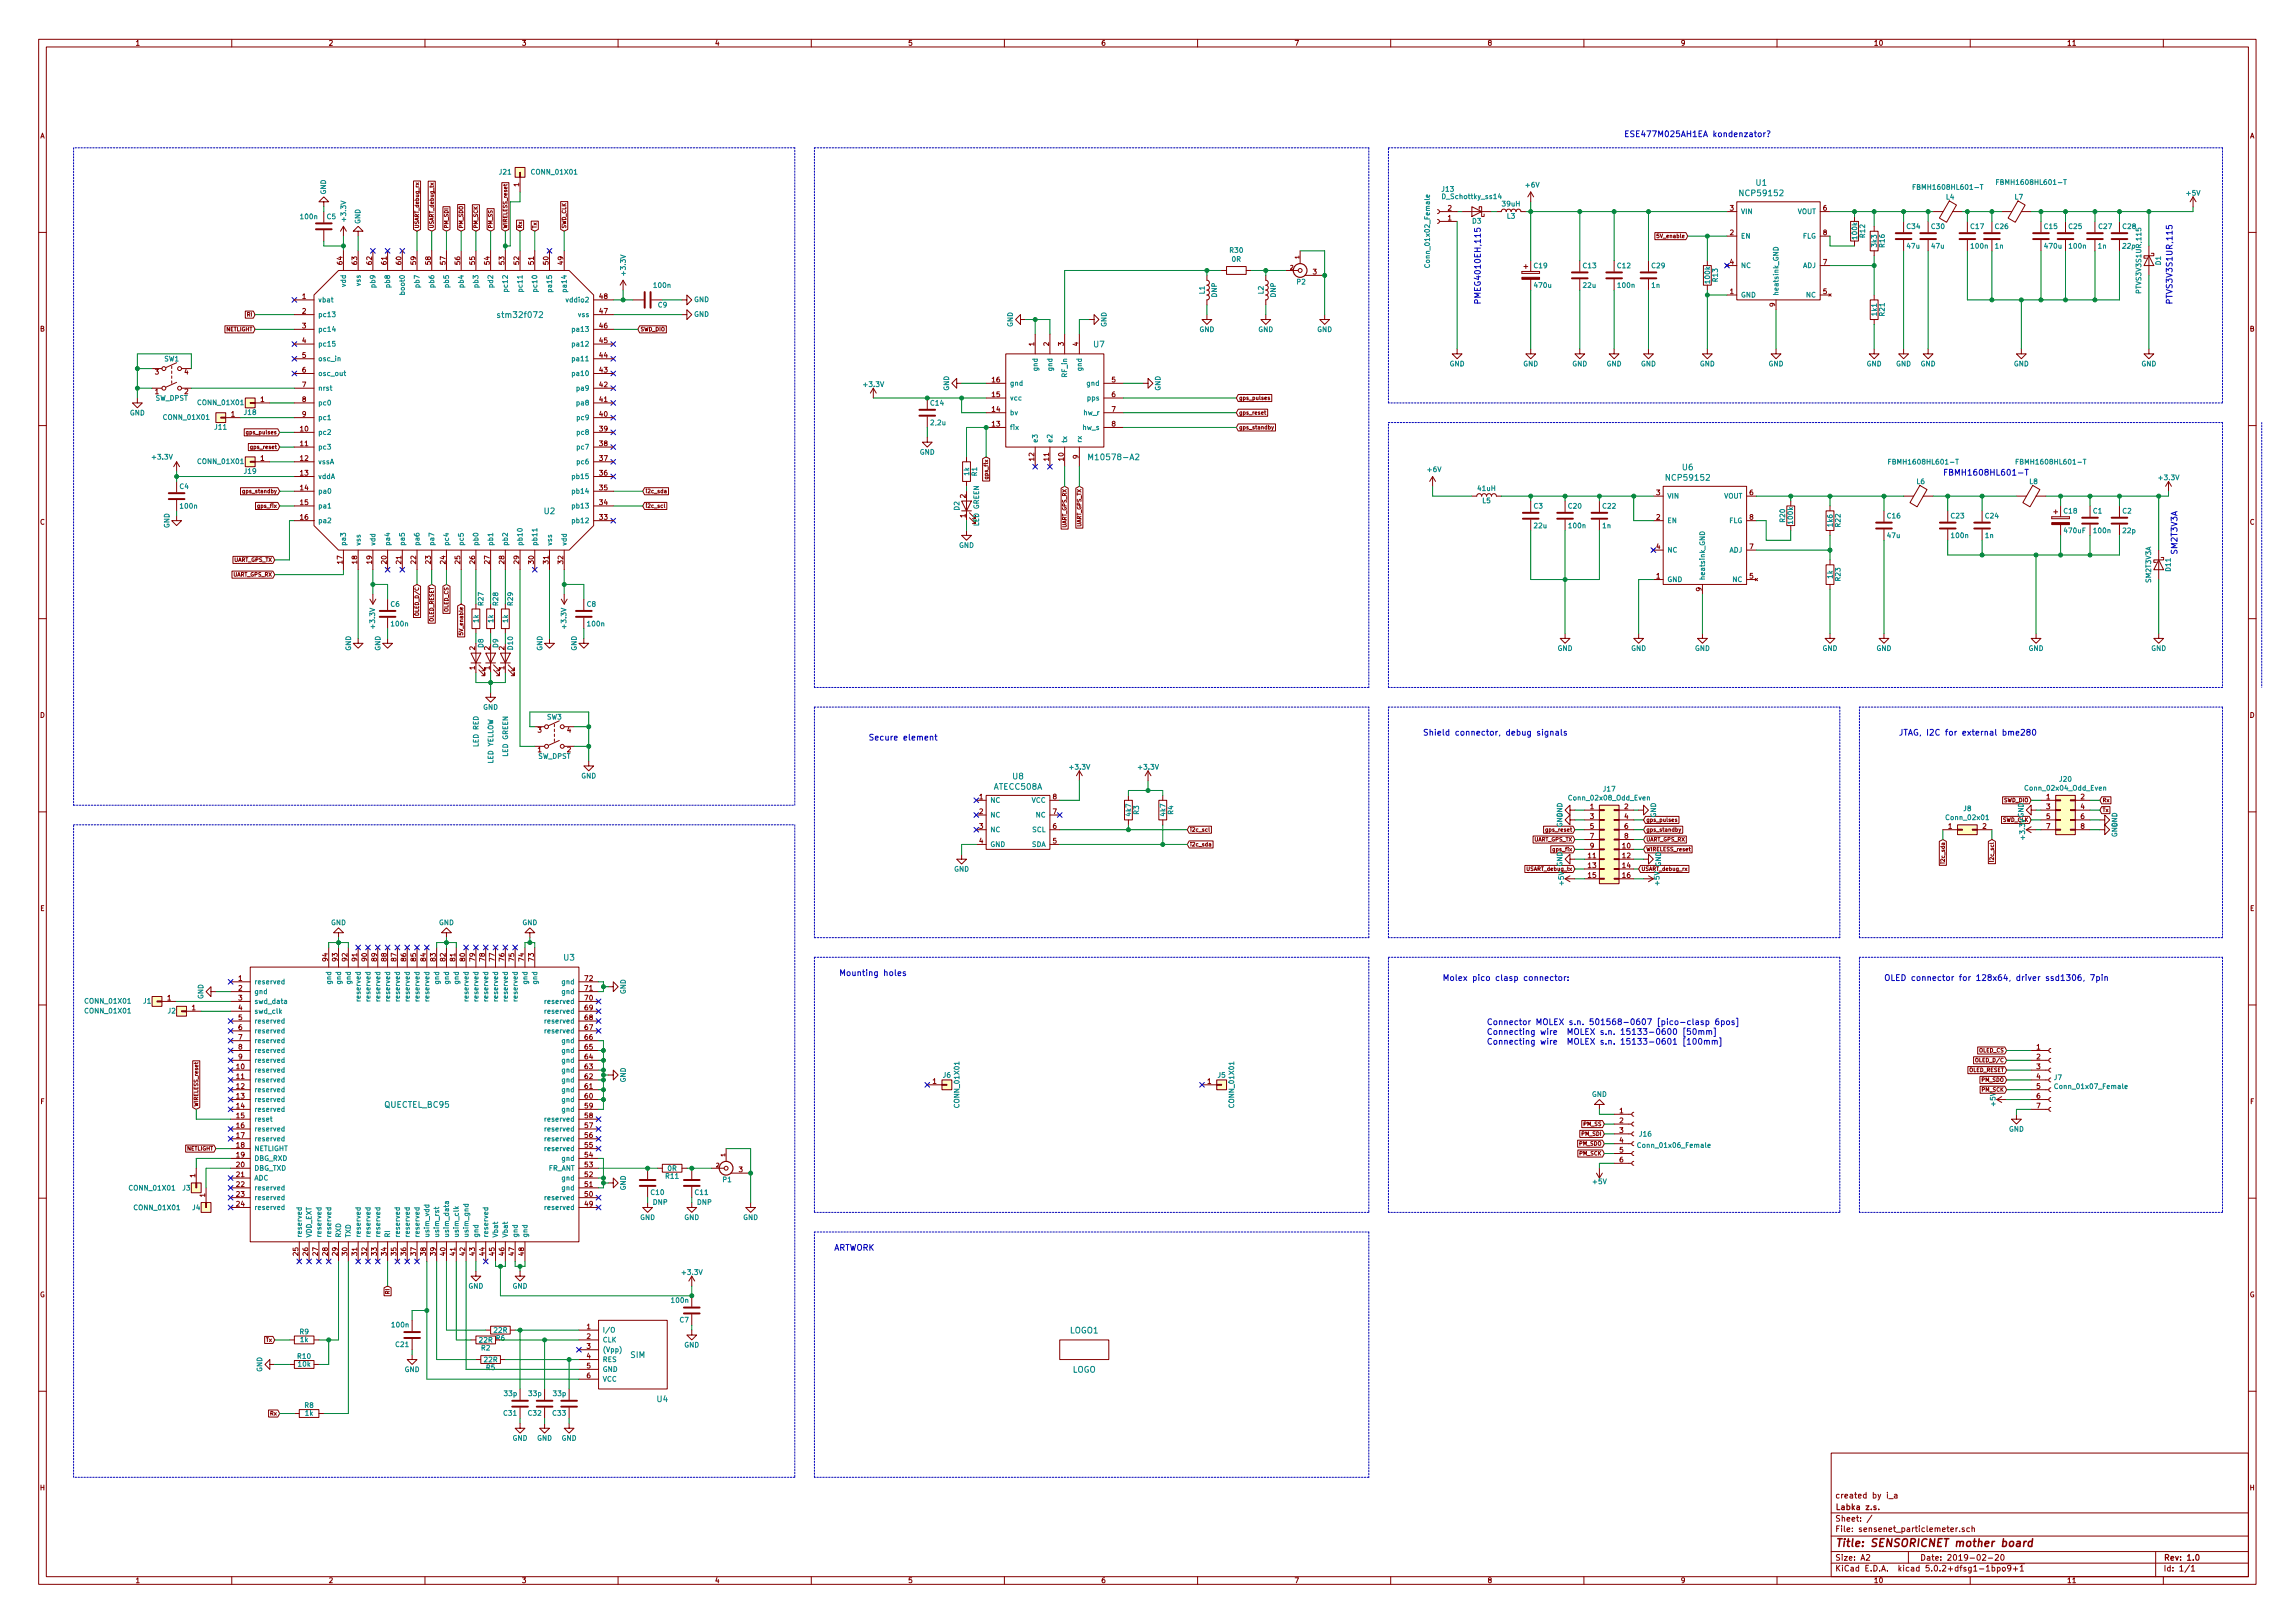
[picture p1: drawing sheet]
<svg xmlns="http://www.w3.org/2000/svg" width="594mm" height="420mm" viewBox="0 0 594 420" stroke-linecap="round" stroke-linejoin="round" font-family="sans-serif">
<defs><g id="words">
<text font-size="2.8" fill="#840000" x="475" y="400.4">Title: SENSORICNET mother board</text>
<g font-size="2.1" fill="#0000c2">
<text x="420.4" y="35.5">ESE477M025AH1EA kondenzator?</text>
<text x="383.3" y="78.9" transform="rotate(-90 383.3 78.9)">PMEG4010EH,115</text>
<text x="562.4" y="78.9" transform="rotate(-90 562.4 78.9)">PTVS3V3S1UR,115</text>
<text x="502.9" y="123.1">FBMH1608HL601-T</text>
<text x="563.6" y="143.7" transform="rotate(-90 563.6 143.7)">SM2T3V3A</text>
<text x="224.8" y="191.7">Secure element</text>
<text x="368.3" y="190.4">Shield connector, debug signals</text>
<text x="491.5" y="190.4">JTAG, I2C for external bme280</text>
<text x="217.2" y="252.6">Mounting holes</text>
<text x="373.4" y="253.9">Molex pico clasp connector:</text>
<text x="487.7" y="253.9">OLED connector for 128x64, driver ssd1306, 7pin</text>
<text x="384.8" y="265.3">Connector MOLEX s.n. 501568-0607 [pico-clasp 6pos]</text>
<text x="384.8" y="267.9">Connecting wire MOLEX s.n. 15133-0600 [50mm]</text>
<text x="384.8" y="270.4">Connecting wire MOLEX s.n. 15133-0601 [100mm]</text>
<text x="215.9" y="323.8">ARTWORK</text>
</g>
<g font-size="2.1" fill="#008484">
<text x="450.7" y="50.8">NCP59152</text>
<text x="454.6" y="48.1">U1</text>
<text x="129.4" y="82.3">stm32f072</text>
<text x="283.1" y="89.9">U7</text>
<text x="282.8" y="119.1">M10578-A2</text>
<text x="431.7" y="124.4">NCP59152</text>
<text x="435.5" y="121.7">U6</text>
<text x="140.9" y="133.1">U2</text>
<text x="262.2" y="201.7">U8</text>
<text x="257.3" y="204.4">ATECC508A</text>
<text x="146" y="248.7">U3</text>
<text x="99.6" y="286.8">QUECTEL_BC95</text>
<text x="277" y="345.2">LOGO1</text>
<text x="163.2" y="351.5">SIM</text>
<text x="277.5" y="355.3">LOGO</text>
<text x="170.1" y="363">U4</text>
</g>
<g font-size="2.1" fill="#840000">
<text x="475" y="387.9">created by i_a</text>
<text x="475" y="393.9">Sheet: /</text>
<text x="475" y="390.9">Labka z.s.</text>
<text x="475" y="396.6">File: sensenet_particlemeter.sch</text>
<text x="475" y="406.8">KiCad E.D.A. kicad 5.0.2+dfsg1-1bpo9+1</text>
<text x="475" y="404">Size: A2</text>
<text x="497" y="404">Date: 2019-02-20</text>
<text x="560" y="404">Rev: 1.0</text>
<text x="560" y="406.8">Id: 1/1</text>
</g>
<g font-size="1.8" fill="#840000">
<text x="35" y="11.8">1</text>
<text x="85" y="11.8">2</text>
<text x="135" y="11.8">3</text>
<text x="185" y="11.8">4</text>
<text x="235" y="11.8">5</text>
<text x="285" y="11.8">6</text>
<text x="335" y="11.8">7</text>
<text x="385" y="11.8">8</text>
<text x="435" y="11.8">9</text>
<text x="485" y="11.8">10</text>
<text x="535" y="11.8">11</text>
<text x="10.4" y="35.8">A</text>
<text x="582.4" y="35.8">A</text>
<text x="134.4" y="48.3" transform="rotate(-90 134.4 48.3)">1</text>
<text x="374.8" y="57.1">1</text>
<text x="374.8" y="54.5">2</text>
<text x="447.8" y="54.5">3</text>
<text x="472" y="54.5">6</text>
<text x="447.8" y="60.9">2</text>
<text x="472" y="60.9">8</text>
<text x="88.6" y="68.4" transform="rotate(-90 88.6 68.4)">64</text>
<text x="92.5" y="68.4" transform="rotate(-90 92.5 68.4)">63</text>
<text x="96.3" y="68.4" transform="rotate(-90 96.3 68.4)">62</text>
<text x="100.1" y="68.4" transform="rotate(-90 100.1 68.4)">61</text>
<text x="103.9" y="68.4" transform="rotate(-90 103.9 68.4)">60</text>
<text x="107.7" y="68.4" transform="rotate(-90 107.7 68.4)">59</text>
<text x="111.5" y="68.4" transform="rotate(-90 111.5 68.4)">58</text>
<text x="115.3" y="68.4" transform="rotate(-90 115.3 68.4)">57</text>
<text x="119.1" y="68.4" transform="rotate(-90 119.1 68.4)">56</text>
<text x="122.9" y="68.4" transform="rotate(-90 122.9 68.4)">55</text>
<text x="126.7" y="68.4" transform="rotate(-90 126.7 68.4)">54</text>
<text x="130.6" y="68.4" transform="rotate(-90 130.6 68.4)">53</text>
<text x="134.4" y="68.4" transform="rotate(-90 134.4 68.4)">52</text>
<text x="138.2" y="68.4" transform="rotate(-90 138.2 68.4)">51</text>
<text x="142" y="68.4" transform="rotate(-90 142 68.4)">50</text>
<text x="145.8" y="68.4" transform="rotate(-90 145.8 68.4)">49</text>
<text x="339.9" y="71">3</text>
<text x="447.8" y="68.5">4</text>
<text x="472" y="68.5">7</text>
<text x="78.3" y="77.4">1</text>
<text x="155.2" y="77.4">48</text>
<text x="447.8" y="76.1">1</text>
<text x="472" y="76.1">5</text>
<text x="78.3" y="81.2">2</text>
<text x="155.2" y="81.2">47</text>
<text x="459.5" y="79.4" transform="rotate(-90 459.5 79.4)">9</text>
<text x="10.4" y="85.8">B</text>
<text x="78.3" y="85">3</text>
<text x="78.3" y="88.8">4</text>
<text x="155.2" y="88.8">45</text>
<text x="155.2" y="85">46</text>
<text x="267.7" y="89.6" transform="rotate(-90 267.7 89.6)">1</text>
<text x="271.5" y="89.6" transform="rotate(-90 271.5 89.6)">2</text>
<text x="275.3" y="89.6" transform="rotate(-90 275.3 89.6)">3</text>
<text x="279.1" y="89.6" transform="rotate(-90 279.1 89.6)">4</text>
<text x="582.4" y="85.8">B</text>
<text x="78.3" y="92.6">5</text>
<text x="155.2" y="92.6">44</text>
<text x="40.2" y="96.9">3</text>
<text x="47.8" y="96.9">4</text>
<text x="78.3" y="96.4">6</text>
<text x="78.3" y="100.2">7</text>
<text x="155.2" y="100.2">42</text>
<text x="155.2" y="96.4">43</text>
<text x="256.8" y="99">16</text>
<text x="287.8" y="99">5</text>
<text x="40.2" y="102">1</text>
<text x="59.8" y="107.9">1</text>
<text x="67.5" y="104.1">1</text>
<text x="78.3" y="104.1">8</text>
<text x="78.3" y="107.9">9</text>
<text x="155.2" y="107.9">40</text>
<text x="155.2" y="104.1">41</text>
<text x="256.8" y="106.6">14</text>
<text x="256.8" y="102.8">15</text>
<text x="287.8" y="102.8">6</text>
<text x="287.8" y="106.6">7</text>
<text x="77.8" y="111.7">10</text>
<text x="155.2" y="111.7">39</text>
<text x="256.8" y="110.4">13</text>
<text x="287.8" y="110.4">8</text>
<text x="67.5" y="119.3">1</text>
<text x="77.8" y="115.5">11</text>
<text x="77.8" y="119.3">12</text>
<text x="155.2" y="119.3">37</text>
<text x="155.2" y="115.5">38</text>
<text x="267.7" y="119.2" transform="rotate(-90 267.7 119.2)">12</text>
<text x="271.5" y="119.2" transform="rotate(-90 271.5 119.2)">11</text>
<text x="275.3" y="119.2" transform="rotate(-90 275.3 119.2)">10</text>
<text x="279.1" y="118.8" transform="rotate(-90 279.1 118.8)">9</text>
<text x="77.8" y="123.1">13</text>
<text x="155.2" y="123.1">36</text>
<text x="77.8" y="126.9">14</text>
<text x="77.8" y="130.7">15</text>
<text x="155.2" y="130.7">34</text>
<text x="155.2" y="126.9">35</text>
<text x="249.9" y="128.9" transform="rotate(-90 249.9 128.9)">2</text>
<text x="428.8" y="128.2">3</text>
<text x="452.9" y="128.2">6</text>
<text x="10.4" y="135.8">C</text>
<text x="77.8" y="134.5">16</text>
<text x="155.2" y="134.5">33</text>
<text x="249.9" y="134" transform="rotate(-90 249.9 134)">1</text>
<text x="428.8" y="134.5">2</text>
<text x="452.9" y="134.5">8</text>
<text x="582.4" y="135.8">C</text>
<text x="428.8" y="142.2">4</text>
<text x="452.9" y="142.2">7</text>
<text x="88.6" y="145.9" transform="rotate(-90 88.6 145.9)">17</text>
<text x="92.5" y="145.9" transform="rotate(-90 92.5 145.9)">18</text>
<text x="96.3" y="145.9" transform="rotate(-90 96.3 145.9)">19</text>
<text x="100.1" y="145.9" transform="rotate(-90 100.1 145.9)">20</text>
<text x="103.9" y="145.9" transform="rotate(-90 103.9 145.9)">21</text>
<text x="107.7" y="145.9" transform="rotate(-90 107.7 145.9)">22</text>
<text x="111.5" y="145.9" transform="rotate(-90 111.5 145.9)">23</text>
<text x="115.3" y="145.9" transform="rotate(-90 115.3 145.9)">24</text>
<text x="119.1" y="145.9" transform="rotate(-90 119.1 145.9)">25</text>
<text x="122.9" y="145.9" transform="rotate(-90 122.9 145.9)">26</text>
<text x="126.7" y="145.9" transform="rotate(-90 126.7 145.9)">27</text>
<text x="130.6" y="145.9" transform="rotate(-90 130.6 145.9)">28</text>
<text x="134.4" y="145.9" transform="rotate(-90 134.4 145.9)">29</text>
<text x="138.2" y="145.9" transform="rotate(-90 138.2 145.9)">30</text>
<text x="142" y="145.9" transform="rotate(-90 142 145.9)">31</text>
<text x="145.8" y="145.9" transform="rotate(-90 145.8 145.9)">32</text>
<text x="428.8" y="149.8">1</text>
<text x="452.9" y="149.8">5</text>
<text x="440.4" y="153.1" transform="rotate(-90 440.4 153.1)">9</text>
<text x="122.9" y="173.4" transform="rotate(-90 122.9 173.4)">1</text>
<text x="122.9" y="168.3" transform="rotate(-90 122.9 168.3)">2</text>
<text x="126.7" y="173.4" transform="rotate(-90 126.7 173.4)">1</text>
<text x="126.7" y="168.3" transform="rotate(-90 126.7 168.3)">2</text>
<text x="130.6" y="173.4" transform="rotate(-90 130.6 173.4)">1</text>
<text x="130.6" y="168.3" transform="rotate(-90 130.6 168.3)">2</text>
<text x="10.4" y="185.8">D</text>
<text x="582.4" y="185.8">D</text>
<text x="139.2" y="189.7">3</text>
<text x="146.8" y="189.7">4</text>
<text x="139.2" y="194.7">1</text>
<text x="253.5" y="206.9">1</text>
<text x="272.6" y="206.9">8</text>
<text x="411.6" y="209.5">1</text>
<text x="420.5" y="209.5">2</text>
<text x="529.7" y="206.9">1</text>
<text x="529.7" y="209.5">3</text>
<text x="538.6" y="206.9">2</text>
<text x="538.6" y="209.5">4</text>
<text x="253.5" y="210.7">2</text>
<text x="253.5" y="214.5">3</text>
<text x="272.6" y="214.5">6</text>
<text x="272.6" y="210.7">7</text>
<text x="411.6" y="212">3</text>
<text x="411.6" y="214.5">5</text>
<text x="420.5" y="212">4</text>
<text x="420.5" y="214.5">6</text>
<text x="504.3" y="214.5">1</text>
<text x="513.2" y="214.5">2</text>
<text x="529.7" y="212">5</text>
<text x="529.7" y="214.5">7</text>
<text x="538.6" y="212">6</text>
<text x="538.6" y="214.5">8</text>
<text x="253.5" y="218.4">4</text>
<text x="272.6" y="218.4">5</text>
<text x="411.6" y="217.1">7</text>
<text x="411.6" y="219.6">9</text>
<text x="420" y="219.6">10</text>
<text x="420.5" y="217.1">8</text>
<text x="411.1" y="222.2">11</text>
<text x="411.1" y="224.7">13</text>
<text x="411.1" y="227.2">15</text>
<text x="420" y="222.2">12</text>
<text x="420" y="224.7">14</text>
<text x="420" y="227.2">16</text>
<text x="10.4" y="235.8">E</text>
<text x="582.4" y="235.8">E</text>
<text x="84.8" y="248.8" transform="rotate(-90 84.8 248.8)">94</text>
<text x="87.4" y="248.8" transform="rotate(-90 87.4 248.8)">93</text>
<text x="89.9" y="248.8" transform="rotate(-90 89.9 248.8)">92</text>
<text x="92.5" y="248.8" transform="rotate(-90 92.5 248.8)">91</text>
<text x="95" y="248.8" transform="rotate(-90 95 248.8)">90</text>
<text x="97.5" y="248.8" transform="rotate(-90 97.5 248.8)">89</text>
<text x="100.1" y="248.8" transform="rotate(-90 100.1 248.8)">88</text>
<text x="102.6" y="248.8" transform="rotate(-90 102.6 248.8)">87</text>
<text x="105.2" y="248.8" transform="rotate(-90 105.2 248.8)">86</text>
<text x="107.7" y="248.8" transform="rotate(-90 107.7 248.8)">85</text>
<text x="110.2" y="248.8" transform="rotate(-90 110.2 248.8)">84</text>
<text x="112.8" y="248.8" transform="rotate(-90 112.8 248.8)">83</text>
<text x="115.3" y="248.8" transform="rotate(-90 115.3 248.8)">82</text>
<text x="117.9" y="248.8" transform="rotate(-90 117.9 248.8)">81</text>
<text x="120.4" y="248.8" transform="rotate(-90 120.4 248.8)">80</text>
<text x="122.9" y="248.8" transform="rotate(-90 122.9 248.8)">79</text>
<text x="125.5" y="248.8" transform="rotate(-90 125.5 248.8)">78</text>
<text x="128" y="248.8" transform="rotate(-90 128 248.8)">77</text>
<text x="130.6" y="248.8" transform="rotate(-90 130.6 248.8)">76</text>
<text x="133.1" y="248.8" transform="rotate(-90 133.1 248.8)">75</text>
<text x="135.6" y="248.8" transform="rotate(-90 135.6 248.8)">74</text>
<text x="138.2" y="248.8" transform="rotate(-90 138.2 248.8)">73</text>
<text x="61.7" y="253.9">1</text>
<text x="61.7" y="256.5">2</text>
<text x="151.4" y="256.5">71</text>
<text x="151.4" y="253.9">72</text>
<text x="43.3" y="259">1</text>
<text x="49.7" y="261.5">1</text>
<text x="61.7" y="259">3</text>
<text x="61.7" y="261.5">4</text>
<text x="151.4" y="261.5">69</text>
<text x="151.4" y="259">70</text>
<text x="61.7" y="264.1">5</text>
<text x="61.7" y="266.6">6</text>
<text x="61.7" y="269.2">7</text>
<text x="151.4" y="269.2">66</text>
<text x="151.4" y="266.6">67</text>
<text x="151.4" y="264.1">68</text>
<text x="61.7" y="271.7">8</text>
<text x="61.7" y="274.2">9</text>
<text x="151.4" y="274.2">64</text>
<text x="151.4" y="271.7">65</text>
<text x="527.2" y="271.7">1</text>
<text x="527.2" y="274.2">2</text>
<text x="61.3" y="276.8">10</text>
<text x="61.3" y="279.3">11</text>
<text x="61.3" y="281.9">12</text>
<text x="151.4" y="281.9">61</text>
<text x="151.4" y="279.3">62</text>
<text x="151.4" y="276.8">63</text>
<text x="241.5" y="280.6">1</text>
<text x="312.6" y="280.6">1</text>
<text x="527.2" y="276.8">3</text>
<text x="527.2" y="279.3">4</text>
<text x="527.2" y="281.9">5</text>
<text x="10.5" y="285.8">F</text>
<text x="61.3" y="284.4">13</text>
<text x="61.3" y="286.9">14</text>
<text x="151.4" y="286.9">59</text>
<text x="151.4" y="284.4">60</text>
<text x="516.6" y="286.2" transform="rotate(-90 516.6 286.2)">+5V</text>
<text x="527.2" y="284.4">6</text>
<text x="527.2" y="286.9">7</text>
<text x="582.5" y="285.8">F</text>
<text x="61.3" y="289.5">15</text>
<text x="61.3" y="292">16</text>
<text x="151.4" y="292">57</text>
<text x="151.4" y="289.5">58</text>
<text x="419.3" y="288.2">1</text>
<text x="419.3" y="290.7">2</text>
<text x="419.3" y="293.3">3</text>
<text x="61.3" y="294.6">17</text>
<text x="61.3" y="297.1">18</text>
<text x="61.3" y="299.6">19</text>
<text x="151.4" y="299.6">54</text>
<text x="151.4" y="297.1">55</text>
<text x="151.4" y="294.6">56</text>
<text x="419.3" y="295.8">4</text>
<text x="419.3" y="298.4">5</text>
<text x="50.5" y="304.8" transform="rotate(-90 50.5 304.8)">1</text>
<text x="61.3" y="302.2">20</text>
<text x="61.3" y="304.7">21</text>
<text x="151.4" y="304.7">52</text>
<text x="151.4" y="302.2">53</text>
<text x="191.3" y="303.4">3</text>
<text x="419.3" y="300.9">6</text>
<text x="53.1" y="309.9" transform="rotate(-90 53.1 309.9)">1</text>
<text x="61.3" y="307.3">22</text>
<text x="61.3" y="309.8">23</text>
<text x="151.4" y="309.8">50</text>
<text x="151.4" y="307.3">51</text>
<text x="61.3" y="312.3">24</text>
<text x="151.4" y="312.3">49</text>
<text x="77.2" y="325" transform="rotate(-90 77.2 325)">25</text>
<text x="79.8" y="325" transform="rotate(-90 79.8 325)">26</text>
<text x="82.3" y="325" transform="rotate(-90 82.3 325)">27</text>
<text x="84.8" y="325" transform="rotate(-90 84.8 325)">28</text>
<text x="87.4" y="325" transform="rotate(-90 87.4 325)">29</text>
<text x="89.9" y="325" transform="rotate(-90 89.9 325)">30</text>
<text x="92.5" y="325" transform="rotate(-90 92.5 325)">31</text>
<text x="95" y="325" transform="rotate(-90 95 325)">32</text>
<text x="97.5" y="325" transform="rotate(-90 97.5 325)">33</text>
<text x="100.1" y="325" transform="rotate(-90 100.1 325)">34</text>
<text x="102.6" y="325" transform="rotate(-90 102.6 325)">35</text>
<text x="105.2" y="325" transform="rotate(-90 105.2 325)">36</text>
<text x="107.7" y="325" transform="rotate(-90 107.7 325)">37</text>
<text x="110.2" y="325" transform="rotate(-90 110.2 325)">38</text>
<text x="112.8" y="325" transform="rotate(-90 112.8 325)">39</text>
<text x="115.3" y="325" transform="rotate(-90 115.3 325)">40</text>
<text x="117.9" y="325" transform="rotate(-90 117.9 325)">41</text>
<text x="120.4" y="325" transform="rotate(-90 120.4 325)">42</text>
<text x="122.9" y="325" transform="rotate(-90 122.9 325)">43</text>
<text x="125.5" y="325" transform="rotate(-90 125.5 325)">44</text>
<text x="128" y="325" transform="rotate(-90 128 325)">45</text>
<text x="130.6" y="325" transform="rotate(-90 130.6 325)">46</text>
<text x="133.1" y="325" transform="rotate(-90 133.1 325)">47</text>
<text x="135.6" y="325" transform="rotate(-90 135.6 325)">48</text>
<text x="10.3" y="335.8">G</text>
<text x="582.3" y="335.8">G</text>
<text x="128.4" y="347.1">R6</text>
<text x="151.9" y="344.1">1</text>
<text x="151.9" y="346.6">2</text>
<text x="151.9" y="349.2">3</text>
<text x="151.9" y="351.7">4</text>
<text x="151.9" y="354.2">5</text>
<text x="151.9" y="356.8">6</text>
<text x="10.4" y="385.8">H</text>
<text x="582.4" y="385.8">H</text>
<text x="35" y="409.8">1</text>
<text x="85" y="409.8">2</text>
<text x="135" y="409.8">3</text>
<text x="185" y="409.8">4</text>
<text x="235" y="409.8">5</text>
<text x="285" y="409.8">6</text>
<text x="335" y="409.8">7</text>
<text x="385" y="409.8">8</text>
<text x="435" y="409.8">9</text>
<text x="485" y="409.8">10</text>
<text x="535" y="409.8">11</text>
</g>
<g font-size="1.8" fill="#008484">
<text x="129.3" y="45.2">J21</text>
<text x="137.8" y="45.2">CONN_01X01</text>
<text x="517.8" y="47.8">FBMH1608HL601-T</text>
<text x="84.4" y="50.4" transform="rotate(-90 84.4 50.4)">GND</text>
<text x="373.3" y="49.6">J13</text>
<text x="373.7" y="51.5">D_Schottky_ss14</text>
<text x="389" y="53.4">39uH</text>
<text x="395" y="48.5">+6V</text>
<text x="496.2" y="49.1">FBMH1608HL601-T</text>
<text x="503.8" y="51.7">L4</text>
<text x="521.6" y="51.7">L7</text>
<text x="566.1" y="50.6">+5V</text>
<text x="77.9" y="56.7">100n</text>
<text x="84.7" y="56.7">C5</text>
<text x="89.6" y="57.1" transform="rotate(-90 89.6 57.1)">+3.3V</text>
<text x="93.3" y="58" transform="rotate(-90 93.3 58)">GND</text>
<text x="381.2" y="57.9">D3</text>
<text x="390.1" y="56.6">L3</text>
<text x="450.6" y="55.4">VIN</text>
<text x="465.3" y="55.4">VOUT</text>
<text x="493.7" y="59.3">C34</text>
<text x="500" y="59.3">C30</text>
<text x="510.2" y="59.3">C17</text>
<text x="516.5" y="59.3">C26</text>
<text x="529.2" y="59.3">C15</text>
<text x="535.6" y="59.3">C25</text>
<text x="543.3" y="59.3">C27</text>
<text x="549.6" y="59.3">C28</text>
<text x="318.4" y="65.4">R30</text>
<text x="450.6" y="61.8">EN</text>
<text x="466.6" y="61.8">FLG</text>
<text x="480.7" y="61.8" transform="rotate(-90 480.7 61.8)">100k</text>
<text x="482.8" y="61.5" transform="rotate(-90 482.8 61.5)">R12</text>
<text x="485.8" y="63.9" transform="rotate(-90 485.8 63.9)">3k3</text>
<text x="487.9" y="64" transform="rotate(-90 487.9 64)">R16</text>
<text x="493.7" y="64.4">47u</text>
<text x="500.1" y="64.4">47u</text>
<text x="510.4" y="64.4">100n</text>
<text x="516.5" y="64.4">1n</text>
<text x="529.4" y="64.4">470u</text>
<text x="535.8" y="64.4">100n</text>
<text x="543.2" y="64.4">1n</text>
<text x="549.6" y="64.4">22p</text>
<text x="162" y="71.1" transform="rotate(-90 162 71.1)">+3.3V</text>
<text x="318.9" y="67.8">0R</text>
<text x="370.1" y="68.6" transform="rotate(-90 370.1 68.6)">Conn_01x02_Female</text>
<text x="397.2" y="69.4">C19</text>
<text x="409.9" y="69.4">C13</text>
<text x="418.7" y="69.4">C12</text>
<text x="427.6" y="69.4">C29</text>
<text x="450.6" y="69.4">NC</text>
<text x="466.6" y="69.4">ADJ</text>
<text x="559.4" y="68.6" transform="rotate(-90 559.4 68.6)">D1</text>
<text x="89.5" y="74.2" transform="rotate(-90 89.5 74.2)">vdd</text>
<text x="93.3" y="74" transform="rotate(-90 93.3 74)">vss</text>
<text x="97.2" y="74.2" transform="rotate(-90 97.2 74.2)">pb9</text>
<text x="101" y="74.2" transform="rotate(-90 101 74.2)">pb8</text>
<text x="104.8" y="75.9" transform="rotate(-90 104.8 75.9)">boot0</text>
<text x="108.6" y="74.2" transform="rotate(-90 108.6 74.2)">pb7</text>
<text x="112.4" y="74.2" transform="rotate(-90 112.4 74.2)">pb6</text>
<text x="116.2" y="74.2" transform="rotate(-90 116.2 74.2)">pb5</text>
<text x="120" y="74.2" transform="rotate(-90 120 74.2)">pb4</text>
<text x="123.8" y="74.2" transform="rotate(-90 123.8 74.2)">pb3</text>
<text x="127.6" y="74.2" transform="rotate(-90 127.6 74.2)">pd2</text>
<text x="131.4" y="75.1" transform="rotate(-90 131.4 75.1)">pc12</text>
<text x="135.3" y="75.1" transform="rotate(-90 135.3 75.1)">pc11</text>
<text x="139.1" y="75.1" transform="rotate(-90 139.1 75.1)">pc10</text>
<text x="142.9" y="75.1" transform="rotate(-90 142.9 75.1)">pa15</text>
<text x="146.7" y="75.1" transform="rotate(-90 146.7 75.1)">pa14</text>
<text x="169.4" y="74.5">100n</text>
<text x="311.8" y="76.1" transform="rotate(-90 311.8 76.1)">L1</text>
<text x="315" y="77" transform="rotate(-90 315 77)">DNP</text>
<text x="327.1" y="76.1" transform="rotate(-90 327.1 76.1)">L2</text>
<text x="330.3" y="77" transform="rotate(-90 330.3 77)">DNP</text>
<text x="335.7" y="73.6">P2</text>
<text x="397.3" y="74.5">470u</text>
<text x="409.9" y="74.5">22u</text>
<text x="418.9" y="74.5">100n</text>
<text x="427.6" y="74.5">1n</text>
<text x="442.6" y="73.2" transform="rotate(-90 442.6 73.2)">100k</text>
<text x="444.7" y="72.9" transform="rotate(-90 444.7 72.9)">R13</text>
<text x="450.6" y="77">GND</text>
<text x="460.4" y="76.6" transform="rotate(-90 460.4 76.6)">heatsink_GND</text>
<text x="467.6" y="77">NC</text>
<text x="554.3" y="75.4" transform="rotate(-90 554.3 75.4)">PTVS3V3S1UR,115</text>
<text x="82.3" y="78.3">vbat</text>
<text x="82.3" y="82.1">pc13</text>
<text x="147" y="78.3">vddio2</text>
<text x="149.7" y="82.1">vss</text>
<text x="170.4" y="79.6">C9</text>
<text x="179.7" y="78.2">GND</text>
<text x="179.7" y="82">GND</text>
<text x="485.8" y="81.7" transform="rotate(-90 485.8 81.7)">1k1</text>
<text x="487.9" y="81.8" transform="rotate(-90 487.9 81.8)">R21</text>
<text x="82.3" y="85.9">pc14</text>
<text x="82.3" y="89.7">pc15</text>
<text x="148.6" y="89.7">pa12</text>
<text x="148.6" y="85.9">pa13</text>
<text x="262.2" y="84.7" transform="rotate(-90 262.2 84.7)">GND</text>
<text x="286.4" y="84.7" transform="rotate(-90 286.4 84.7)">GND</text>
<text x="310.5" y="85.9">GND</text>
<text x="325.7" y="85.9">GND</text>
<text x="340.9" y="85.9">GND</text>
<text x="42.5" y="93.6">SW1</text>
<text x="82.3" y="93.5">osc_in</text>
<text x="148.6" y="93.5">pa11</text>
<text x="268.6" y="95.9" transform="rotate(-90 268.6 95.9)">gnd</text>
<text x="272.4" y="95.9" transform="rotate(-90 272.4 95.9)">gnd</text>
<text x="280" y="95.9" transform="rotate(-90 280 95.9)">gnd</text>
<text x="375.2" y="94.8">GND</text>
<text x="394.3" y="94.8">GND</text>
<text x="407" y="94.8">GND</text>
<text x="415.9" y="94.8">GND</text>
<text x="424.8" y="94.8">GND</text>
<text x="440" y="94.8">GND</text>
<text x="457.8" y="94.8">GND</text>
<text x="483.2" y="94.8">GND</text>
<text x="490.8" y="94.8">GND</text>
<text x="497.2" y="94.8">GND</text>
<text x="521.3" y="94.8">GND</text>
<text x="554.3" y="94.8">GND</text>
<text x="82.3" y="97.3">osc_out</text>
<text x="82.3" y="101.1">nrst</text>
<text x="148.6" y="97.3">pa10</text>
<text x="149.6" y="101.1">pa9</text>
<text x="223.7" y="100.2">+3.3V</text>
<text x="245.7" y="101.2" transform="rotate(-90 245.7 101.2)">GND</text>
<text x="261.4" y="99.9">gnd</text>
<text x="276.2" y="97.5" transform="rotate(-90 276.2 97.5)">RF_in</text>
<text x="281.5" y="99.9">gnd</text>
<text x="300.4" y="101.2" transform="rotate(-90 300.4 101.2)">GND</text>
<text x="33.6" y="107.5">GND</text>
<text x="40.2" y="103.7">SW_DPST</text>
<text x="47.8" y="102">2</text>
<text x="51.5" y="104.9">CONN_01X01</text>
<text x="63.3" y="107.4">J18</text>
<text x="82.3" y="104.9">pc0</text>
<text x="149.6" y="104.9">pa8</text>
<text x="240.9" y="105">C14</text>
<text x="261.4" y="107.5">bv</text>
<text x="261.4" y="103.7">vcc</text>
<text x="280.6" y="107.5">hw_r</text>
<text x="281.6" y="103.7">pps</text>
<text x="42.6" y="108.7">CONN_01X01</text>
<text x="55.7" y="111.2">J11</text>
<text x="82.3" y="112.6">pc2</text>
<text x="82.3" y="108.8">pc1</text>
<text x="149.6" y="112.6">pc8</text>
<text x="149.6" y="108.8">pc9</text>
<text x="241.1" y="110.1">2,2u</text>
<text x="261.4" y="111.3">fix</text>
<text x="280.3" y="111.3">hw_s</text>
<text x="39.6" y="119">+3.3V</text>
<text x="82.3" y="116.4">pc3</text>
<text x="149.6" y="116.4">pc7</text>
<text x="238.1" y="117.7">GND</text>
<text x="268.6" y="114.7" transform="rotate(-90 268.6 114.7)">e3</text>
<text x="272.4" y="114.7" transform="rotate(-90 272.4 114.7)">e2</text>
<text x="276.2" y="114.7" transform="rotate(-90 276.2 114.7)">tx</text>
<text x="280" y="114.7" transform="rotate(-90 280 114.7)">rx</text>
<text x="51.5" y="120.1">CONN_01X01</text>
<text x="63.3" y="122.6">J19</text>
<text x="82.3" y="120.2">vssA</text>
<text x="82.3" y="124">vddA</text>
<text x="148.5" y="124">pb15</text>
<text x="149.6" y="120.2">pc6</text>
<text x="250.9" y="123.1" transform="rotate(-90 250.9 123.1)">1k</text>
<text x="252.9" y="123.2" transform="rotate(-90 252.9 123.2)">R1</text>
<text x="369.6" y="122.2">+6V</text>
<text x="489.8" y="120.2">FBMH1608HL601-T</text>
<text x="496.2" y="125.3">L6</text>
<text x="522.9" y="120.2">FBMH1608HL601-T</text>
<text x="525.4" y="125.3">L8</text>
<text x="559" y="124.3">+3.3V</text>
<text x="46.6" y="126.6">C4</text>
<text x="46.8" y="131.7">100n</text>
<text x="82.3" y="127.8">pa0</text>
<text x="82.3" y="131.6">pa1</text>
<text x="148.5" y="131.6">pb13</text>
<text x="148.5" y="127.8">pb14</text>
<text x="382.6" y="127.1">41uH</text>
<text x="383.8" y="130.3">L5</text>
<text x="397.1" y="131.7">C3</text>
<text x="406" y="131.7">C20</text>
<text x="414.9" y="131.7">C22</text>
<text x="431.5" y="129.1">VIN</text>
<text x="446.2" y="129.1">VOUT</text>
<text x="43.9" y="136.7" transform="rotate(-90 43.9 136.7)">GND</text>
<text x="82.3" y="135.4">pa2</text>
<text x="148.5" y="135.4">pb12</text>
<text x="248.3" y="132.1" transform="rotate(-90 248.3 132.1)">D2</text>
<text x="253.4" y="136.1" transform="rotate(-90 253.4 136.1)">LED GREEN</text>
<text x="397.2" y="136.7">22u</text>
<text x="406.2" y="136.7">100n</text>
<text x="414.9" y="136.7">1n</text>
<text x="431.5" y="135.4">EN</text>
<text x="447.6" y="135.4">FLG</text>
<text x="462.1" y="135.1" transform="rotate(-90 462.1 135.1)">R20</text>
<text x="464.1" y="135.5" transform="rotate(-90 464.1 135.5)">100k</text>
<text x="474.4" y="136.3" transform="rotate(-90 474.4 136.3)">1k6</text>
<text x="476.4" y="136.4" transform="rotate(-90 476.4 136.4)">R22</text>
<text x="488.6" y="134.2">C16</text>
<text x="505.1" y="134.2">C23</text>
<text x="514" y="134.2">C24</text>
<text x="534.3" y="132.9">C18</text>
<text x="541.9" y="132.9">C1</text>
<text x="549.5" y="132.9">C2</text>
<text x="89.5" y="141.4" transform="rotate(-90 89.5 141.4)">pa3</text>
<text x="93.3" y="141.4" transform="rotate(-90 93.3 141.4)">vss</text>
<text x="97.2" y="141.4" transform="rotate(-90 97.2 141.4)">vdd</text>
<text x="101" y="141.4" transform="rotate(-90 101 141.4)">pa4</text>
<text x="104.8" y="141.4" transform="rotate(-90 104.8 141.4)">pa5</text>
<text x="108.6" y="141.4" transform="rotate(-90 108.6 141.4)">pa6</text>
<text x="112.4" y="141.4" transform="rotate(-90 112.4 141.4)">pa7</text>
<text x="116.2" y="141.4" transform="rotate(-90 116.2 141.4)">pc4</text>
<text x="120" y="141.4" transform="rotate(-90 120 141.4)">pc5</text>
<text x="123.8" y="141.4" transform="rotate(-90 123.8 141.4)">pb0</text>
<text x="127.6" y="141.4" transform="rotate(-90 127.6 141.4)">pb1</text>
<text x="131.4" y="141.4" transform="rotate(-90 131.4 141.4)">pb2</text>
<text x="135.3" y="141.4" transform="rotate(-90 135.3 141.4)">pb10</text>
<text x="139.1" y="141.4" transform="rotate(-90 139.1 141.4)">pb11</text>
<text x="142.9" y="141.4" transform="rotate(-90 142.9 141.4)">vss</text>
<text x="146.7" y="141.4" transform="rotate(-90 146.7 141.4)">vdd</text>
<text x="248.2" y="141.8">GND</text>
<text x="431.5" y="143">NC</text>
<text x="447.6" y="143">ADJ</text>
<text x="488.6" y="139.3">47u</text>
<text x="505.3" y="139.3">100n</text>
<text x="513.9" y="139.3">1n</text>
<text x="534.5" y="138">470uF</text>
<text x="542.1" y="138">100n</text>
<text x="549.6" y="138">22p</text>
<text x="474.4" y="149.7" transform="rotate(-90 474.4 149.7)">1k</text>
<text x="561.9" y="147.8" transform="rotate(-90 561.9 147.8)">D11</text>
<text x="431.5" y="150.7">GND</text>
<text x="441.3" y="150.3" transform="rotate(-90 441.3 150.3)">heatsink_GND</text>
<text x="448.5" y="150.7">NC</text>
<text x="476.4" y="150.4" transform="rotate(-90 476.4 150.4)">R23</text>
<text x="556.8" y="150.8" transform="rotate(-90 556.8 150.8)">SM2T3V3A</text>
<text x="101.2" y="157.1">C6</text>
<text x="123.9" y="161.2" transform="rotate(-90 123.9 161.2)">1k</text>
<text x="125.1" y="156.7" transform="rotate(-90 125.1 156.7)">R27</text>
<text x="127.7" y="161.2" transform="rotate(-90 127.7 161.2)">1k</text>
<text x="129" y="156.7" transform="rotate(-90 129 156.7)">R28</text>
<text x="131.5" y="161.2" transform="rotate(-90 131.5 161.2)">1k</text>
<text x="132.8" y="156.7" transform="rotate(-90 132.8 156.7)">R29</text>
<text x="152" y="157.1">C8</text>
<text x="97.1" y="162.5" transform="rotate(-90 97.1 162.5)">+3.3V</text>
<text x="101.4" y="162.1">100n</text>
<text x="125.1" y="167.7" transform="rotate(-90 125.1 167.7)">D8</text>
<text x="129" y="167.7" transform="rotate(-90 129 167.7)">D9</text>
<text x="146.6" y="162.5" transform="rotate(-90 146.6 162.5)">+3.3V</text>
<text x="152.2" y="162.1">100n</text>
<text x="90.9" y="168.5" transform="rotate(-90 90.9 168.5)">GND</text>
<text x="98.5" y="168.5" transform="rotate(-90 98.5 168.5)">GND</text>
<text x="132.8" y="168.1" transform="rotate(-90 132.8 168.1)">D10</text>
<text x="140.4" y="168.5" transform="rotate(-90 140.4 168.5)">GND</text>
<text x="149.3" y="168.5" transform="rotate(-90 149.3 168.5)">GND</text>
<text x="403.2" y="168.5">GND</text>
<text x="422.2" y="168.5">GND</text>
<text x="438.7" y="168.5">GND</text>
<text x="471.8" y="168.5">GND</text>
<text x="485.7" y="168.5">GND</text>
<text x="525.1" y="168.5">GND</text>
<text x="556.8" y="168.5">GND</text>
<text x="125" y="183.7">GND</text>
<text x="141.6" y="186.3">SW3</text>
<text x="123.9" y="193.3" transform="rotate(-90 123.9 193.3)">LED RED</text>
<text x="127.7" y="197.7" transform="rotate(-90 127.7 197.7)">LED YELLOW</text>
<text x="131.5" y="195.8" transform="rotate(-90 131.5 195.8)">LED GREEN</text>
<text x="139.2" y="196.4">SW_DPST</text>
<text x="146.8" y="194.7">2</text>
<text x="150.4" y="201.5">GND</text>
<text x="277.1" y="199.2">+3.3V</text>
<text x="294.8" y="199.2">+3.3V</text>
<text x="533.2" y="202.4">J20</text>
<text x="256.3" y="207.8">NC</text>
<text x="267" y="207.8">VCC</text>
<text x="406.5" y="207.2">Conn_02x08_Odd_Even</text>
<text x="415.1" y="204.9">J17</text>
<text x="508.3" y="210">J8</text>
<text x="524.6" y="204.7">Conn_02x04_Odd_Even</text>
<text x="256.3" y="211.6">NC</text>
<text x="256.3" y="215.4">NC</text>
<text x="267.2" y="215.4">SCL</text>
<text x="268.2" y="211.6">NC</text>
<text x="292.8" y="211.2" transform="rotate(-90 292.8 211.2)">4k7</text>
<text x="294.8" y="210.8" transform="rotate(-90 294.8 210.8)">R3</text>
<text x="301.7" y="211.2" transform="rotate(-90 301.7 211.2)">4k7</text>
<text x="303.7" y="210.8" transform="rotate(-90 303.7 210.8)">R4</text>
<text x="404.4" y="214.2" transform="rotate(-90 404.4 214.2)">GND</text>
<text x="404.4" y="211.7" transform="rotate(-90 404.4 211.7)">GND</text>
<text x="428.7" y="211.7" transform="rotate(-90 428.7 211.7)">GND</text>
<text x="504.1" y="212.3">Conn_02x01</text>
<text x="548.1" y="214.2" transform="rotate(-90 548.1 214.2)">GND</text>
<text x="256.3" y="219.2">GND</text>
<text x="267" y="219.2">SDA</text>
<text x="524.2" y="217.1" transform="rotate(-90 524.2 217.1)">+3.3V GND</text>
<text x="548.1" y="216.8" transform="rotate(-90 548.1 216.8)">GND</text>
<text x="247" y="225.6">GND</text>
<text x="404.4" y="224.4" transform="rotate(-90 404.4 224.4)">GND</text>
<text x="429.9" y="224.4" transform="rotate(-90 429.9 224.4)">GND</text>
<text x="404.8" y="229.1" transform="rotate(-90 404.8 229.1)">+5V</text>
<text x="429.6" y="229.1" transform="rotate(-90 429.6 229.1)">+5V</text>
<text x="85.7" y="239.5">GND</text>
<text x="113.6" y="239.5">GND</text>
<text x="135.2" y="239.5">GND</text>
<text x="65.8" y="254.8">reserved</text>
<text x="65.8" y="257.3">gnd</text>
<text x="85.7" y="254.6" transform="rotate(-90 85.7 254.6)">gnd</text>
<text x="88.3" y="254.6" transform="rotate(-90 88.3 254.6)">gnd</text>
<text x="90.8" y="254.6" transform="rotate(-90 90.8 254.6)">gnd</text>
<text x="113.7" y="254.6" transform="rotate(-90 113.7 254.6)">gnd</text>
<text x="116.2" y="254.6" transform="rotate(-90 116.2 254.6)">gnd</text>
<text x="118.7" y="254.6" transform="rotate(-90 118.7 254.6)">gnd</text>
<text x="136.5" y="254.6" transform="rotate(-90 136.5 254.6)">gnd</text>
<text x="139.1" y="254.6" transform="rotate(-90 139.1 254.6)">gnd</text>
<text x="145.6" y="257.3">gnd</text>
<text x="145.6" y="254.8">gnd</text>
<text x="162" y="257.4" transform="rotate(-90 162 257.4)">GND</text>
<text x="22.3" y="259.8">CONN_01X01</text>
<text x="22.3" y="262.3">CONN_01X01</text>
<text x="37.1" y="259.8">J1</text>
<text x="43.5" y="262.3">J2</text>
<text x="52.6" y="258.7" transform="rotate(-90 52.6 258.7)">GND</text>
<text x="65.8" y="259.9">swd_data</text>
<text x="65.8" y="262.4">swd_clk</text>
<text x="93.3" y="258.7" transform="rotate(-90 93.3 258.7)">reserved</text>
<text x="95.9" y="258.7" transform="rotate(-90 95.9 258.7)">reserved</text>
<text x="98.4" y="258.7" transform="rotate(-90 98.4 258.7)">reserved</text>
<text x="101" y="258.7" transform="rotate(-90 101 258.7)">reserved</text>
<text x="103.5" y="258.7" transform="rotate(-90 103.5 258.7)">reserved</text>
<text x="106" y="258.7" transform="rotate(-90 106 258.7)">reserved</text>
<text x="108.6" y="258.7" transform="rotate(-90 108.6 258.7)">reserved</text>
<text x="111.1" y="258.7" transform="rotate(-90 111.1 258.7)">reserved</text>
<text x="121.3" y="258.7" transform="rotate(-90 121.3 258.7)">reserved</text>
<text x="123.8" y="258.7" transform="rotate(-90 123.8 258.7)">reserved</text>
<text x="126.4" y="258.7" transform="rotate(-90 126.4 258.7)">reserved</text>
<text x="128.9" y="258.7" transform="rotate(-90 128.9 258.7)">reserved</text>
<text x="131.4" y="258.7" transform="rotate(-90 131.4 258.7)">reserved</text>
<text x="134" y="258.7" transform="rotate(-90 134 258.7)">reserved</text>
<text x="141.5" y="262.4">reserved</text>
<text x="141.5" y="259.9">reserved</text>
<text x="65.8" y="265">reserved</text>
<text x="65.8" y="267.5">reserved</text>
<text x="141.5" y="267.5">reserved</text>
<text x="141.5" y="265">reserved</text>
<text x="65.8" y="270">reserved</text>
<text x="65.8" y="272.6">reserved</text>
<text x="65.8" y="275.1">reserved</text>
<text x="145.6" y="275.1">gnd</text>
<text x="145.6" y="272.6">gnd</text>
<text x="145.6" y="270">gnd</text>
<text x="65.8" y="277.7">reserved</text>
<text x="65.8" y="280.2">reserved</text>
<text x="145.6" y="280.2">gnd</text>
<text x="145.6" y="277.7">gnd</text>
<text x="162" y="280.3" transform="rotate(-90 162 280.3)">GND</text>
<text x="244.1" y="279">J6</text>
<text x="315.3" y="279">J5</text>
<text x="531.7" y="279.6">J7</text>
<text x="532.5" y="281.9">Conn_01x07_Female</text>
<text x="65.8" y="282.7">reserved</text>
<text x="65.8" y="285.3">reserved</text>
<text x="65.8" y="287.8">reserved</text>
<text x="145.6" y="287.8">gnd</text>
<text x="145.6" y="285.3">gnd</text>
<text x="145.6" y="282.7">gnd</text>
<text x="248.3" y="286.5" transform="rotate(-90 248.3 286.5)">CONN_01X01</text>
<text x="319.5" y="286.5" transform="rotate(-90 319.5 286.5)">CONN_01X01</text>
<text x="412.1" y="283.9">GND</text>
<text x="65.8" y="290.4">reset</text>
<text x="65.8" y="292.9">reserved</text>
<text x="141.5" y="292.9">reserved</text>
<text x="141.5" y="290.4">reserved</text>
<text x="520" y="293">GND</text>
<text x="65.8" y="295.4">reserved</text>
<text x="65.8" y="298">NETLIGHT</text>
<text x="141.5" y="298">reserved</text>
<text x="141.5" y="295.4">reserved</text>
<text x="424.5" y="294.2">J16</text>
<text x="424.6" y="297.1">Conn_01x06_Female</text>
<text x="65.8" y="300.5">DBG_RXD</text>
<text x="65.8" y="303.1">DBG_TXD</text>
<text x="65.8" y="305.6">ADC</text>
<text x="141.9" y="303.1">FR_ANT</text>
<text x="145.6" y="305.6">gnd</text>
<text x="145.6" y="300.5">gnd</text>
<text x="172.4" y="305.1">R11</text>
<text x="172.9" y="303.1">0R</text>
<text x="33.7" y="308.2">CONN_01X01</text>
<text x="47.3" y="308.2">J3</text>
<text x="65.8" y="308.1">reserved</text>
<text x="65.8" y="310.7">reserved</text>
<text x="141.5" y="310.7">reserved</text>
<text x="145.6" y="308.1">gnd</text>
<text x="162" y="308.2" transform="rotate(-90 162 308.2)">GND</text>
<text x="168.6" y="309.3">C10</text>
<text x="169.1" y="311.9">DNP</text>
<text x="180" y="309.3">C11</text>
<text x="180.5" y="311.9">DNP</text>
<text x="187.1" y="306">P1</text>
<text x="412.4" y="306.5">+5V</text>
<text x="35" y="313.3">CONN_01X01</text>
<text x="49.8" y="313.3">J4</text>
<text x="65.8" y="313.2">reserved</text>
<text x="141.5" y="313.2">reserved</text>
<text x="165.7" y="315.8">GND</text>
<text x="177.1" y="315.8">GND</text>
<text x="192.4" y="315.8">GND</text>
<text x="78.1" y="320.5" transform="rotate(-90 78.1 320.5)">reserved</text>
<text x="80.6" y="320.5" transform="rotate(-90 80.6 320.5)">VDD_EXT</text>
<text x="83.2" y="320.5" transform="rotate(-90 83.2 320.5)">reserved</text>
<text x="85.7" y="320.5" transform="rotate(-90 85.7 320.5)">reserved</text>
<text x="88.3" y="320.5" transform="rotate(-90 88.3 320.5)">RXD</text>
<text x="90.8" y="320.5" transform="rotate(-90 90.8 320.5)">TXD</text>
<text x="93.3" y="320.5" transform="rotate(-90 93.3 320.5)">reserved</text>
<text x="95.9" y="320.5" transform="rotate(-90 95.9 320.5)">reserved</text>
<text x="98.4" y="320.5" transform="rotate(-90 98.4 320.5)">reserved</text>
<text x="101" y="320.5" transform="rotate(-90 101 320.5)">RI</text>
<text x="103.5" y="320.5" transform="rotate(-90 103.5 320.5)">reserved</text>
<text x="106" y="320.5" transform="rotate(-90 106 320.5)">reserved</text>
<text x="108.6" y="320.5" transform="rotate(-90 108.6 320.5)">reserved</text>
<text x="111.1" y="320.5" transform="rotate(-90 111.1 320.5)">usim_vdd</text>
<text x="113.7" y="320.5" transform="rotate(-90 113.7 320.5)">usim_rst</text>
<text x="116.2" y="320.5" transform="rotate(-90 116.2 320.5)">usim_data</text>
<text x="118.7" y="320.5" transform="rotate(-90 118.7 320.5)">usim_clk</text>
<text x="121.3" y="320.5" transform="rotate(-90 121.3 320.5)">usim_gnd</text>
<text x="123.8" y="320.5" transform="rotate(-90 123.8 320.5)">gnd</text>
<text x="126.4" y="320.5" transform="rotate(-90 126.4 320.5)">reserved</text>
<text x="128.9" y="320.5" transform="rotate(-90 128.9 320.5)">Vbat</text>
<text x="131.4" y="320.5" transform="rotate(-90 131.4 320.5)">Vbat</text>
<text x="134" y="320.5" transform="rotate(-90 134 320.5)">gnd</text>
<text x="136.5" y="320.5" transform="rotate(-90 136.5 320.5)">gnd</text>
<text x="121.2" y="333.6">GND</text>
<text x="132.7" y="333.6">GND</text>
<text x="176.7" y="330">+3.3V</text>
<text x="174" y="337.3">100n</text>
<text x="77.6" y="345.4">R9</text>
<text x="77.8" y="347.4">1k</text>
<text x="101.6" y="343.6">100n</text>
<text x="124.1" y="347.6">22R</text>
<text x="127.9" y="345">22R</text>
<text x="156" y="345">I/O</text>
<text x="156" y="347.5">CLK</text>
<text x="176" y="342.4">C7</text>
<text x="77.1" y="351.8">R10</text>
<text x="77.3" y="353.8">10k</text>
<text x="102.5" y="348.7">C21</text>
<text x="124.6" y="349.6">R2</text>
<text x="125.4" y="352.6">22R</text>
<text x="156" y="350.1">(Vpp)</text>
<text x="156" y="352.6">RES</text>
<text x="177.1" y="348.8">GND</text>
<text x="67.9" y="355.2" transform="rotate(-90 67.9 355.2)">GND</text>
<text x="104.7" y="355.2">GND</text>
<text x="125.9" y="354.7">R5</text>
<text x="156" y="355.1">GND</text>
<text x="156" y="357.7">VCC</text>
<text x="78.9" y="364.5">R8</text>
<text x="130.6" y="361.4">33p</text>
<text x="137" y="361.4">33p</text>
<text x="143.3" y="361.4">33p</text>
<text x="79" y="366.5">1k</text>
<text x="130.4" y="366.5">C31</text>
<text x="136.8" y="366.5">C32</text>
<text x="143.1" y="366.5">C33</text>
<text x="132.7" y="373">GND</text>
<text x="139" y="373">GND</text>
<text x="145.4" y="373">GND</text>
</g>
<g font-size="1.4" fill="#840000">
<text x="108.4" y="59.2" transform="rotate(-90 108.4 59.2)">USART_debug_rx</text>
<text x="112.2" y="59.2" transform="rotate(-90 112.2 59.2)">USART_debug_tx</text>
<text x="116.1" y="59.2" transform="rotate(-90 116.1 59.2)">PM_SDI</text>
<text x="119.9" y="59.2" transform="rotate(-90 119.9 59.2)">PM_SDO</text>
<text x="123.7" y="59.2" transform="rotate(-90 123.7 59.2)">PM_SCK</text>
<text x="127.5" y="59.2" transform="rotate(-90 127.5 59.2)">PM_SS</text>
<text x="131.3" y="59.2" transform="rotate(-90 131.3 59.2)">WIRELESS_reset</text>
<text x="135.1" y="59.2" transform="rotate(-90 135.1 59.2)">Rx</text>
<text x="138.9" y="59.2" transform="rotate(-90 138.9 59.2)">Tx</text>
<text x="146.5" y="59.2" transform="rotate(-90 146.5 59.2)">SWD_CLK</text>
<text x="429.4" y="61.6">5V_enable</text>
<text x="334" y="69.8">2</text>
<text x="336.3" y="67" transform="rotate(-90 336.3 67)">1</text>
<text x="64" y="81.9">RI</text>
<text x="58.5" y="85.7">NETLIGHT</text>
<text x="165.7" y="85.7">SWD_DIO</text>
<text x="320.7" y="107.3">gps_reset</text>
<text x="320.7" y="103.5">gps_pulses</text>
<text x="64.2" y="112.4">gps_pulses</text>
<text x="320.7" y="111.1">gps_standby</text>
<text x="65.2" y="116.2">gps_reset</text>
<text x="255.8" y="123.7" transform="rotate(-90 255.8 123.7)">gps_fix</text>
<text x="63.2" y="127.7">gps_standby</text>
<text x="66.9" y="131.5">gps_fix</text>
<text x="167" y="127.7">i2c_sda</text>
<text x="167" y="131.5">i2c_scl</text>
<text x="276.1" y="136.7" transform="rotate(-90 276.1 136.7)">UART_GPS_RX</text>
<text x="279.9" y="136.6" transform="rotate(-90 279.9 136.6)">UART_GPS_TX</text>
<text x="60.3" y="149.2">UART_GPS_RX</text>
<text x="60.5" y="145.4">UART_GPS_TX</text>
<text x="108.4" y="158.9" transform="rotate(-90 108.4 158.9)">OLED_D/C</text>
<text x="112.2" y="161.1" transform="rotate(-90 112.2 161.1)">OLED_RESET</text>
<text x="116.1" y="158.5" transform="rotate(-90 116.1 158.5)">OLED_CS</text>
<text x="119.9" y="163.8" transform="rotate(-90 119.9 163.8)">5V_enable</text>
<text x="518.7" y="207.7">SWD_DIO</text>
<text x="544.2" y="207.7">Rx</text>
<text x="308" y="215.3">i2c_scl</text>
<text x="400.5" y="215.3">gps_reset</text>
<text x="426.1" y="215.3">gps_standby</text>
<text x="426.1" y="212.7">gps_pulses</text>
<text x="544.2" y="210.2">Tx</text>
<text x="308" y="219.1">i2c_sda</text>
<text x="397" y="217.8">UART_GPS_TX</text>
<text x="402.2" y="220.4">gps_fix</text>
<text x="426.1" y="217.8">UART_GPS_RX</text>
<text x="426.1" y="220.4">WIRELESS_reset</text>
<text x="395.4" y="225.4">USART_debug_tx</text>
<text x="424.8" y="225.4">USART_debug_rx</text>
<text x="503.4" y="223" transform="rotate(-90 503.4 223)">i2c_sda</text>
<text x="516.1" y="222.6" transform="rotate(-90 516.1 222.6)">i2c_scl</text>
<text x="511.8" y="275">OLED_D/C</text>
<text x="512.3" y="272.4">OLED_CS</text>
<text x="509.6" y="277.5">OLED_RESET</text>
<text x="513" y="280.1">PM_SDO</text>
<text x="51.3" y="286.6" transform="rotate(-90 51.3 286.6)">WIRELESS_reset</text>
<text x="513.1" y="282.6">PM_SCK</text>
<text x="410" y="291.5">PM_SS</text>
<text x="48.3" y="297.8">NETLIGHT</text>
<text x="187.7" y="299.4" transform="rotate(-90 187.7 299.4)">1</text>
<text x="408.8" y="296.6">PM_SDO</text>
<text x="408.9" y="299.1">PM_SCK</text>
<text x="409.5" y="294">PM_SDI</text>
<text x="185.4" y="302.2">2</text>
<text x="100.8" y="334.9" transform="rotate(-90 100.8 334.9)">RI</text>
<text x="68.9" y="347.4">Tx</text>
<text x="70" y="366.4">Rx</text>
</g>
<text font-size="1.4" fill="#008484" x="518.3" y="212.7">SWD_CLK</text>
</g></defs>
<g fill="none" stroke="#840000" stroke-width=".26">
<path d="M10 10.2h574v400h-574zM12 12.2h570v396h-570zM60 10.2v2M110 10.2v2M160 10.2v2M210 10.2v2M260 10.2v2M310 10.2v2M360 10.2v2M410 10.2v2M460 10.2v2M510 10.2v2"/>
<path d="M536.5 11.8h.8M560 10.2v2M83.8 52.2h1.3l-1.3-1.2-1.3 1.2h1.3v1.3M83.8 54.8v2.8M83.8 59.6v2.8M88.9 58.6l-.8 1.3M88.9 58.6v2.5M88.9 58.6l.8 1.3M92.7 59.9h1.3l-1.3-1.3-1.3 1.3h1.3v1.2M107 46.9h1.9v12.5l-1 .5-.9-.5zM107.7 47.3l.7 .6M108.4 47.3l-.7 .6"/>
<path d="M110.8 46.9h1.9v12.5l-.9 .5-1-.5zM111.5 47.4l.7 .5M112.2 47.4l-.7 .5M114.7 53.5h1.8v5.9l-.9 .5-.9-.5zM118.5 53h1.8v6.4l-.9 .5-.9-.5zM122.3 53h1.8v6.4l-.9 .5-.9-.5zM126.1 54h1.8v5.4l-.9 .5-.9-.5zM129.9 47.3h1.8v12.1l-.9 .5-.9-.5zM130.6 47.7v.4M131.2 47.7l-.1 .2h-.8M133.3 43.3h2.6v2.6h-2.6zM133.7 57h1.8v2.4l-.9 .5-.9-.5z"/>
<path d="M134.5 44.6h.2v1.3h-.2zM134.6 45.9v3.8M137.5 57.2h1.8v2.2l-.9 .5-.9-.5zM145.1 52.2h1.9v7.2l-1 .5-.9-.5zM372.1 54.3l.5 .4-.1 .4-.4 .2M372.1 56.8l.5 .4-.1 .4-.4 .2M372.6 54.8h4.6M372.6 57.3h4.6M378.5 54.8h7.6M381 53.5l2.5 1.3-2.5 1.2zM382.9 54.1v-.6h.6v2.5h.7v-.6M387.3 54.8h1.3l.2-.5 .4-.2 .5 .2 .2 .5 .2-.5 .3-.2 .6 .2 .2 .5 .1-.5 .4-.2 .6 .2 .1 .5 .2-.5 .4-.2 .5 .2 .2 .5h1.3"/>
<path d="M396.2 49.7v2.5M396.2 49.7l-.7 1.3M396.2 49.7l.8 1.3M447 54.8h2.6M449.6 52.2h21.6v25.4h-21.6zM471.2 54.8h2.5M479 57.3h2.1v5.1h-2.1zM480.1 56v1.3M484.1 59.9h2.1v5h-2.1zM485.1 58.6v1.3M492.8 57.3v2.8M499.1 57.3v2.8"/>
<path d="M500.4 54.8h2.6M504.6 52l1.9 1.1-2.6 4.4-1.9-1zM505.5 54.8h2.5M509.3 57.3v2.8M515.6 57.3v2.8M518.2 54.8h2.6M522.4 52l1.8 1.1-2.5 4.4-1.9-1zM523.2 54.8h2.6M528.3 57.3v2.8M534.7 57.3v2.8M542.3 57.3v2.8M548.6 57.3v2.8"/>
<path d="M567.7 51l-.8 1.2M567.7 51v2.5M567.7 51l.8 1.2M10 60.2h2M76.2 77.6h5.1M81.3 76.4l6.3-6.4h59.7l6.4 6.4v59.7l-6.4 6.3h-59.7l-6.3-6.3zM88.9 64.9v5.1M92.7 64.9v5.1M96.5 64.9v5.1M100.3 64.9v5.1M104.1 64.9v5.1M107.9 64.9v5.1"/>
<path d="M111.8 64.9v5.1M115.6 64.9v5.1M119.4 64.9v5.1M123.2 64.9v5.1M127 64.9v5.1M130.8 64.9v5.1M134.6 64.9v5.1M138.4 64.9v5.1M142.2 64.9v5.1M146 64.9v5.1M153.7 77.6h5M161.3 72.6l-.8 1.2"/>
<path d="M161.3 72.6v2.5M161.3 72.6l.8 1.2M163.8 77.6h2.8M168.7 77.6h2.7M176.5 77.6h1.3v-1.2l1.3 1.2-1.3 1.3v-1.3M312.4 71.3v1.3l.5 .1 .2 .4-.2 .6-.5 .1 .5 .2 .2 .4-.2 .5-.5 .2 .5 .2 .2 .3-.2 .6-.5 .2 .5 .1 .2 .4-.2 .6-.5 .1v1.3M316.2 70h1.3M317.5 69h5.1v2h-5.1zM322.6 70h1.2M327.7 71.3v1.3l.4 .1 .2 .4-.2 .6-.4 .1 .4 .2 .2 .4-.2 .5-.4 .2 .4 .2 .2 .3-.2 .6-.4 .2 .4 .1 .2 .4-.2 .6-.4 .1v1.3M332.7 70h3.3M336.5 64.9v3.3"/>
<path d="M337.8 71.3h5.1M394 70.3v.5zM394 70.8h4.5zM394 70.3h4.5zM394.5 69h1M395 68.5v1M396.2 67.5v2.8M396.2 72.3v2.8M398.5 70.3v.5zM408.9 67.5v2.8M408.9 72.3v2.8M417.8 67.5v2.8"/>
<path d="M417.8 72.3v2.8M426.7 67.5v2.8M426.7 72.3v2.8M428.4 60.2h8l.5 .9-.5 .9h-8zM429.4 60.6h-.5v.5l.5-.1 .1 .4-.2 .2-.4-.1M440.9 68.7h2.1v5.1h-2.1zM442 67.5v1.2M442 73.8v1.3M446.7 68.4l.6 .7M447 76.4h2.6M447 61.1h2.6M447 68.7h2.6"/>
<path d="M447.3 68.4l-.6 .7M459.7 77.6v2.6M471.2 76.4h2.5M471.2 61.1h2.5M471.2 68.7h2.5M473.4 76.1l.6 .6M474 76.1l-.6 .6M480.1 62.4v1.3M484.1 77.6h2.1v5.1h-2.1zM485.1 64.9v1.3M485.1 76.4v1.2M492.8 62.1v2.8"/>
<path d="M499.1 62.1v2.8M509.3 62.1v2.8M515.6 62.1v2.8M528.3 62.1v2.8M534.7 62.1v2.8M542.3 62.1v2.8M548.6 62.1v2.8M556.3 66.2l1.2 2.5h-2.5zM556.3 63.7v7.6M556.9 65.6h.6v.6h-2.5v.6h.6M582 60.2h2M39.4 95.4h2.5"/>
<path d="M44.4 94.8v.6M44.4 96.1v.6M44.4 97.3v.7M44.4 98.6v.6M45.7 99l-2.8 1.2M45.7 93.9l-2.8 1.3M47 95.4h2.5M58.2 84.3h7.4l.4 1-.4 .9h-7.4zM63.5 80.5h2.1l.4 .9-.4 1h-2.1zM76.2 81.4h5.1M76.2 85.3h5.1M76.2 89.1h5.1"/>
<path d="M76.2 96.7h5.1M76.2 92.9h5.1M153.7 81.4h5M153.7 85.3h5M153.7 89.1h5M153.7 96.7h5M153.7 92.9h5M165.6 84.3h6.9v1.9h-6.9l-.5-.9zM176.5 81.4h1.3v-1.2l1.3 1.2-1.3 1.3v-1.3M247.6 99.2v-1.2l-1.2 1.2 1.2 1.3v-1.3h1.3M255.3 99.2h5M260.3 91.6h25.4v24.1h-25.4z"/>
<path d="M264.2 82.7v-1.3l-1.3 1.3 1.3 1.3v-1.3h1.2M268 86.5v5.1M271.8 86.5v5.1M275.6 86.5v5.1M279.4 86.5v5.1M281.9 82.7h1.3v-1.3l1.3 1.3-1.3 1.3v-1.3M285.7 99.2h5.1M295.9 99.2h1.3v-1.2l1.2 1.2-1.2 1.3v-1.3M312.4 81.4v1.3h1.3l-1.3 1.3-1.3-1.3h1.3M327.7 81.4v1.3h1.2l-1.2 1.3-1.3-1.3h1.3M342.9 81.4v1.3h1.3l-1.3 1.3-1.3-1.3h1.3M377.2 90.3v1.3h1.3l-1.3 1.3-1.3-1.3h1.3"/>
<path d="M396.2 90.3v1.3h1.3l-1.3 1.3-1.2-1.3h1.2M408.9 90.3v1.3h1.3l-1.3 1.3-1.2-1.3h1.2M417.8 90.3v1.3h1.3l-1.3 1.3-1.2-1.3h1.2M426.7 90.3v1.3h1.3l-1.3 1.3-1.3-1.3h1.3M442 90.3v1.3h1.2l-1.2 1.3-1.3-1.3h1.3M459.7 90.3v1.3h1.3l-1.3 1.3-1.2-1.3h1.2M485.1 90.3v1.3h1.3l-1.3 1.3-1.2-1.3h1.2M485.1 82.7v1.3M492.8 90.3v1.3h1.2l-1.2 1.3-1.3-1.3h1.3M499.1 90.3v1.3h1.3l-1.3 1.3-1.3-1.3h1.3M523.2 90.3v1.3h1.3l-1.3 1.3-1.2-1.3h1.2M556.3 90.3v1.3h1.2l-1.2 1.3-1.3-1.3h1.3"/>
<path d="M10 110.2h2M35.6 103v1.3h1.2l-1.2 1.3-1.3-1.3h1.3M39.4 100.5h2.5M45.7 119.5l-.7 1.3M45.7 119.5v2.6M45.7 119.5l.8 1.3M47 100.5h2.5M55.9 106.8h2.5v2.6h-2.5zM57.1 108h1.3v.2h-1.3zM58.4 108.1h3.8M63.2 111h8.7l.5 .9-.5 .9h-8.7zM63.5 103h2.5v2.6h-2.5z"/>
<path d="M63.5 118.3h2.5v2.5h-2.5zM64.3 114.8h7.6l.5 .9-.5 1h-7.6zM64.8 104.2h1.2v.2h-1.2zM64.8 119.4h1.2v.3h-1.2zM66 104.3h3.8M66 119.5h3.8M76.2 104.3h5.1M76.2 108.1h5.1M76.2 100.5h5.1M76.2 119.5h5.1M76.2 111.9h5.1M76.2 115.7h5.1"/>
<path d="M153.7 104.3h5M153.7 108.1h5M153.7 100.5h5M153.7 119.5h5M153.7 111.9h5M153.7 115.7h5M226.1 100.5l-.8 1.3M226.1 100.5v2.5M226.1 100.5l.7 1.3M240 113.2v1.3h1.3l-1.3 1.2-1.2-1.2h1.2M240 103v2.8M240 107.9v2.8"/>
<path d="M249.2 119.5h2v5.1h-2zM250.2 118.3v1.2M254.4 118.8l.9-.5 .9 .5v5.7h-1.8zM255.3 110.7h5M255.3 106.8h5M255.3 103h5M268 115.7v5.1M271.8 115.7v5.1M275.6 115.7v5.1M279.4 115.7v5.1M285.7 110.7h5.1M285.7 106.8h5.1"/>
<path d="M285.7 103h5.1M320.5 105.9h7.6v1.9h-7.6l-.5-1zM320.5 109.7h9.7v1.9h-9.7l-.5-.9zM320.5 102.1h8.7v1.9h-8.7l-.5-1zM327.3 106.6h.4M327.4 106.3v.9l.3 .1M328.6 102.9l-.4 .1 .4 .2v.2h-.4M329.2 110.4l.2 .7M329.7 110.4l-.5 1M582 110.2h2M45.7 133.5v1.3h1.3l-1.3 1.3-1.3-1.3h1.3M45.7 124.6v2.8"/>
<path d="M45.7 129.5v2.7M62.3 126.3h9.6l.5 .9-.5 .9h-9.6zM63.3 127l-.3-.1-.2 .2 .1 .5h.4M66.1 130.1h5.8l.5 .9-.5 .9h-5.8zM76.2 134.8h5.1M76.2 123.4h5.1M76.2 127.2h5.1M76.2 131h5.1M153.7 134.8h5M153.7 123.4h5M153.7 127.2h5M153.7 131h5"/>
<path d="M166.9 126.3h6.2v1.8h-6.2l-.5-.9zM166.9 130.1h5.7v1.8h-5.7l-.5-.9zM172 130.4l.1 1M172 127h.4v.6M172.4 127.2l-.4 .2 .1 .2h.3M248.9 129.7h2.6l-1.3 2.5zM248.9 132.2h2.6M250.2 137.3v1.3h1.3l-1.3 1.3-1.3-1.3h1.3M250.2 124.6v1.3M250.2 127.2v7.6M251 134l1.5 1.6v-.8v.8h-.8M251 132.8l1.5 1.5v-.8v.8h-.8"/>
<path d="M274.7 126.4l.9-.5 .9 .5v10.6h-1.8zM278.5 126.4l.9-.5 .9 .5v10.3h-1.8zM370.8 123.4l-.7 1.2M370.8 123.4v2.5M370.8 123.4l.8 1.2M381 128.4h1.3l.1-.4 .4-.2 .6 .2 .1 .4 .2-.4 .4-.2 .5 .2 .2 .4 .2-.4 .3-.2 .6 .2 .2 .4 .2-.4 .3-.2 .6 .2 .1 .4h1.3M396.2 129.7v2.8M396.2 134.5v2.8M405.1 129.7v2.8M405.1 134.5v2.8M414 129.7v2.8M414 134.5v2.8"/>
<path d="M428 128.4h2.5M428 134.8h2.5M430.5 125.9h21.6v25.4h-21.6zM452.1 128.4h2.6M452.1 134.8h2.6M462.5 131h2.1v5.1h-2.1zM463.5 129.7v1.3M463.5 136.1v1.2M472.7 132.2h2v5.1h-2zM473.7 131v1.2M473.7 137.3v1.3M487.7 132.2v2.8"/>
<path d="M487.7 137.1v2.8M492.8 128.4h2.6M497 125.7l1.8 1-2.5 4.5-1.9-1.1zM497.8 128.4h2.6M504.2 132.2v2.8M504.2 137.1v2.8M513.1 132.2v2.8M513.1 137.1v2.8M522 128.4h2.6M526.2 125.7l1.8 1-2.5 4.5-1.9-1.1zM527 128.4h2.6M531.1 133.8v.5z"/>
<path d="M531.1 134.3h4.6zM531.1 133.8h4.6zM531.6 132.5h1M532.1 132v1M533.4 131v2.8M533.4 135.8v2.8M535.7 133.8v.5zM541 131v2.8M541 135.8v2.8M548.6 131v2.8M548.6 135.8v2.8M561.3 124.6l-.7 1.3"/>
<path d="M561.3 124.6v2.6M561.3 124.6l.8 1.3M60 147.8h10.6l.5 1-.5 .9h-10.6zM60.3 144h10.3l.5 .9-.5 1h-10.3zM88.9 142.4v5.1M92.7 142.4v5.1M95.8 155.1l.7 1.3M96.5 142.4v5.1M96.5 153.8v2.6M97.3 155.1l-.8 1.3M100.3 142.4v5.1M100.3 155.1v2.8"/>
<path d="M100.3 159.9v2.8M104.1 142.4v5.1M107 151.8l.9-.5 1 .5v8.1h-1.9zM107.9 142.4v5.1M110.8 151.8l1-.5 .9 .5v9.5h-1.9zM111.8 142.4v5.1M114.7 151.8l.9-.5 .9 .5v7h-1.8zM115.6 142.4v5.1M118.5 156.9l.9-.5 .9 .5v8h-1.8zM119.4 142.4v5.1M122.2 157.6h2v5.1h-2zM123.2 142.4v5.1"/>
<path d="M123.2 156.4v1.2M126 157.6h2v5.1h-2zM127 142.4v5.1M127 156.4v1.2M129.8 157.6h2v5.1h-2zM130.8 142.4v5.1M130.8 156.4v1.2M134.6 142.4v5.1M138.4 142.4v5.1M142.2 142.4v5.1M145.3 155.1l.7 1.3M146 142.4v5.1"/>
<path d="M146 153.8v2.6M146.8 155.1l-.8 1.3M151.1 155.1v2.8M151.1 159.9v2.8M427.7 142.1l.6 .6M428 150h2.5M428 142.4h2.5M428.3 142.1l-.6 .6M440.7 151.3v2.5M452.1 150h2.6M452.1 142.4h2.6M454.4 149.7l.6 .6"/>
<path d="M455 149.7l-.6 .6M472.7 146.2h2v5.1h-2zM473.7 144.9v1.3M473.7 151.3v1.3M558.8 144.9l1.3 2.6h-2.6zM558.8 142.4v7.6M559.4 144.3h.7v.6h-2.6v.7h.7M10 160.2h2M92.7 165.3v1.2h1.3l-1.3 1.3-1.3-1.3h1.3M100.3 165.3v1.2h1.3l-1.3 1.3-1.2-1.3h1.2M118.8 163.8v.5l.5 .1v-.5l.3-.1 .2 .2-.1 .4M121.9 169.1h2.6l-1.3 2.5z"/>
<path d="M121.9 171.6h2.6M123.2 162.7v1.3M123.2 166.5v7.7M124 173.4l1.5 1.5v-.7v.7h-.8M124 172.1l1.5 1.6v-.8v.8h-.8M125.7 169.1h2.6l-1.3 2.5zM125.7 171.6h2.6M127 179.2v1.3h1.3l-1.3 1.3-1.3-1.3h1.3M127 162.7v1.3M127 166.5v7.7M127.8 173.4l1.5 1.5v-.7v.7h-.8M127.8 172.1l1.5 1.6v-.8v.8h-.8"/>
<path d="M129.5 169.1h2.6l-1.3 2.5zM129.5 171.6h2.6M130.8 162.7v1.3M130.8 166.5v7.7M131.6 173.4l1.5 1.5v-.7v.7h-.8M131.6 172.1l1.5 1.6v-.8v.8h-.8M142.2 165.3v1.2h1.3l-1.3 1.3-1.2-1.3h1.2M151.1 165.3v1.2h1.3l-1.3 1.3-1.2-1.3h1.2M405.1 164v1.3h1.3l-1.3 1.2-1.2-1.2h1.2M424.2 164v1.3h1.2l-1.2 1.2-1.3-1.2h1.3M440.7 164v1.3h1.3l-1.3 1.2-1.3-1.2h1.3M473.7 164v1.3h1.3l-1.3 1.2-1.3-1.2h1.3"/>
<path d="M487.7 164v1.3h1.2l-1.2 1.2-1.3-1.2h1.3M527 164v1.3h1.3l-1.3 1.2-1.2-1.2h1.2M558.8 164v1.3h1.3l-1.3 1.2-1.3-1.2h1.3M582 160.2h2M138.4 193.2h2.6M138.4 188.1h2.6M143.5 187.5v.6M143.5 188.8v.6M143.5 190v.7M143.5 191.3v.6M144.8 191.7l-2.8 1.3M144.8 186.6l-2.8 1.3"/>
<path d="M146 193.2h2.6M146 188.1h2.6M152.4 197v1.3h1.3l-1.3 1.3-1.3-1.3h1.3M279.4 199.6v2.5M279.4 199.6l-.8 1.2M279.4 199.6l.8 1.2M297.2 199.6l-.8 1.2M297.2 199.6v2.5M297.2 199.6l.7 1.2M10 210.2h2M252.7 214.8h2.6M252.7 207.2h2.6"/>
<path d="M252.7 211h2.6M252.7 218.6h2.6M255.3 205.9h16.5v14h-16.5zM271.8 214.8h2.5M271.8 207.2h2.5M271.8 211h2.5M271.8 218.6h2.5M291.1 207.2h2v5.1h-2zM292.1 205.9v1.3M292.1 212.3v1.2M300 207.2h2v5.1h-2zM301 205.9v1.3"/>
<path d="M301 212.3v1.2M307.8 217.7h6.2v1.8h-6.2l-.5-.9zM307.8 213.9h5.8v1.8h-5.8l-.5-.9zM313 214.2l.1 1M313 218.4h.4v.6M313.4 218.6l-.4 .2 .1 .2h.3M396.8 216.4h10.4l.5 .9-.5 1h-10.4zM399.6 213.9h7.6l.5 .9-.5 .9h-7.6zM401.4 219h5.8l.5 .9-.5 .9h-5.8zM406.4 209.7v-1.3l-1.3 1.3 1.3 1.3v-1.3h1.3M406.4 212.3v-1.3l-1.3 1.3 1.3 1.2v-1.2h1.3M410.2 209.7h3.8"/>
<path d="M410.2 219.9h3.8M410.2 212.3h3.8M410.2 214.8h3.8M410.2 217.3h3.8M414 208.4h5.1v20.4h-5.1zM414 219.8h1.3v.2h-1.3zM414 217.2h1.3v.3h-1.3zM414 214.7h1.3v.2h-1.3zM414 212.1h1.3v.3h-1.3zM414 209.6h1.3v.2h-1.3zM417.8 219.8h1.3v.2h-1.3zM417.8 217.2h1.3v.3h-1.3z"/>
<path d="M417.8 214.7h1.3v.2h-1.3zM417.8 212.1h1.3v.3h-1.3zM417.8 209.6h1.3v.2h-1.3zM419.1 209.7h3.8M419.1 219.9h3.8M419.1 212.3h3.8M419.1 214.8h3.8M419.1 217.3h3.8M424.2 209.7h1.2v-1.3l1.3 1.3-1.3 1.3v-1.3M425.9 216.4h10.6v1.9h-10.6l-.5-1zM425.9 219h12.1v1.8h-12.1l-.5-.9zM425.9 213.9h9.7v1.8h-9.7l-.5-.9z"/>
<path d="M425.9 211.3h8.7v1.9h-8.7l-.5-.9zM434 212.1l-.3 .1 .3 .2v.2h-.3M434.6 214.6l.2 .6M435.1 214.6l-.5 1M437.2 219.7h.4M437.3 219.3v.9l.3 .1M502 217.8l.9-.5 .9 .5v6.2h-1.8zM502.9 214.8h3.8M506.7 213.5h5.1v2.6h-5.1zM506.7 214.7h1.3v.2h-1.3zM510.5 214.7h1.3v.2h-1.3zM511.8 214.8h3.8"/>
<path d="M514.7 217.8l.9-.5 .9 .5v5.8h-1.8zM518.1 211.3h7.2l.5 1-.5 .9h-7.2zM518.4 206.3h6.9l.5 .9-.5 .9h-6.9zM524.5 214.8h2.5M524.5 214.8l1.3 .8M525.8 209.7v1.3l-1.3-1.3 1.3-1.3v1.3h1.2M525.8 214l-1.3 .8M528.3 209.7h3.8M528.3 212.3h3.8M528.3 214.8h3.8M528.3 207.2h3.8M532.1 205.9h5.1v10.2h-5.1z"/>
<path d="M532.1 214.7h1.3v.2h-1.3zM532.1 212.1h1.3v.3h-1.3zM532.1 209.6h1.3v.2h-1.3zM532.1 207.1h1.3v.2h-1.3zM535.9 214.7h1.3v.2h-1.3zM535.9 212.1h1.3v.3h-1.3zM535.9 209.6h1.3v.2h-1.3zM535.9 207.1h1.3v.2h-1.3zM537.2 209.7h3.8M537.2 212.3h3.8M537.2 214.8h3.8M537.2 207.2h3.8"/>
<path d="M543.6 214.8h1.2v1.3l1.3-1.3-1.3-1.3v1.3M543.6 212.3h1.2v1.2l1.3-1.2-1.3-1.3v1.3M544 206.3h2.4v1.8h-2.4l-.4-.9zM544 208.8h2.2v1.8h-2.2l-.4-.9zM582 210.2h2M248.9 221.1v1.3h1.3l-1.3 1.3-1.3-1.3h1.3M394.7 224h12.5l.5 1-.5 .9h-12.5zM405.1 227.5h2.6M405.1 227.5l1.3 .8M406.4 222.4v-1.3l-1.3 1.3 1.3 1.3v-1.3h1.3M406.4 226.7l-1.3 .8M410.2 222.4h3.8"/>
<path d="M410.2 225h3.8M410.2 227.5h3.8M414 227.4h1.3v.2h-1.3zM414 224.8h1.3v.3h-1.3zM414 222.3h1.3v.2h-1.3zM417.8 227.4h1.3v.2h-1.3zM417.8 224.8h1.3v.3h-1.3zM417.8 222.3h1.3v.2h-1.3zM419.1 222.4h3.8M419.1 225h3.8M419.1 227.5h3.8M424.7 224h12.5v1.9h-12.5l-.5-.9z"/>
<path d="M425.4 222.4h1.3v-1.3l1.3 1.3-1.3 1.3v-1.3M425.4 227.5h2.6M426.7 226.7l1.3 .8M428 227.5l-1.3 .8M436.1 224.7l.6 .7M436.7 224.7l-.6 .7M502.4 223.4h.1M515.1 223h.1M515.4 223h.7M39.4 258h2.5v2.5h-2.5zM40.6 259.1h1.3v.3h-1.3zM41.9 259.2h3.8"/>
<path d="M54.6 256.7v-1.3l-1.3 1.3 1.3 1.3v-1.3h1.3M59.7 254.2h5.1M59.7 256.7h5.1M59.7 259.2h5.1M64.8 250.4h85.1v71.1h-85.1zM85.1 245.3v5.1M87.6 241.5h1.3l-1.3-1.3-1.2 1.3h1.2v1.2M87.6 245.3v5.1M90.2 245.3v5.1M92.7 245.3v5.1M95.2 245.3v5.1M97.8 245.3v5.1"/>
<path d="M100.3 245.3v5.1M102.9 245.3v5.1M105.4 245.3v5.1M107.9 245.3v5.1M110.5 245.3v5.1M113 245.3v5.1M115.6 241.5h1.2l-1.2-1.3-1.3 1.3h1.3v1.2M115.6 245.3v5.1M118.1 245.3v5.1M120.6 245.3v5.1M123.2 245.3v5.1M125.7 245.3v5.1"/>
<path d="M128.3 245.3v5.1M130.8 245.3v5.1M133.3 245.3v5.1M135.9 245.3v5.1M137.2 241.5h1.2l-1.2-1.3-1.3 1.3h1.3v1.2M138.4 245.3v5.1M149.9 254.2h5M149.9 256.7h5M149.9 259.2h5M157.5 255.4h1.2v-1.2l1.3 1.2-1.3 1.3v-1.3M10 260.2h2M45.7 260.5h2.6v2.6h-2.6z"/>
<path d="M47 261.7h1.3v.2h-1.3zM48.3 261.8h3.8M49.9 274.6h1.8v12.1l-.9 .5-.9-.5zM50.6 275v.4M51.2 275l-.1 .3h-.9M59.7 277h5.1M59.7 279.6h5.1M59.7 261.8h5.1M59.7 264.3h5.1M59.7 266.9h5.1M59.7 274.5h5.1M59.7 271.9h5.1"/>
<path d="M59.7 269.4h5.1M149.9 277h5M149.9 279.6h5M149.9 261.8h5M149.9 264.3h5M149.9 266.9h5M149.9 274.5h5M149.9 271.9h5M149.9 269.4h5M157.5 278.3h1.2v-1.3l1.3 1.3-1.3 1.3v-1.3M243.8 279.6h2.6v2.5h-2.6zM315 279.6h2.5v2.5h-2.5z"/>
<path d="M509.4 276.1h9.5l.5 .9-.5 .9h-9.5zM510.9 273.6h8l.5 .9-.5 .9h-8zM511.9 271h7l.5 .9-.5 1h-7zM512.5 278.7h6.4l.5 .9-.5 .9h-6.4zM525.8 277h4.6M525.8 279.6h4.6M525.8 274.5h4.6M525.8 271.9h4.6M530.9 279.1l-.5 .4 .1 .4 .4 .2M530.9 276.5l-.5 .5 .1 .3 .4 .2M530.9 274l-.5 .4 .1 .4 .4 .2M530.9 271.4l-.5 .5 .1 .4 .4 .2"/>
<path d="M582 260.2h2M48.1 296.4h7.3l.5 .9-.5 1h-7.3zM59.7 282.1h5.1M59.7 284.6h5.1M59.7 287.2h5.1M59.7 289.7h5.1M59.7 292.3h5.1M59.7 294.8h5.1M59.7 297.3h5.1M59.7 299.9h5.1M149.9 282.1h5M149.9 284.6h5"/>
<path d="M149.9 287.2h5M149.9 289.7h5M149.9 292.3h5M149.9 294.8h5M149.9 297.3h5M149.9 299.9h5M188 297.3v3.4M240 280.8h3.8M243.8 280.7h1.3v.3h-1.3zM311.1 280.8h3.9M315 280.7h1.2v.3h-1.2zM408.4 295.2h6.4l.5 .9-.5 .9h-6.4z"/>
<path d="M408.4 297.7h6.4l.5 .9-.5 .9h-6.4zM408.9 292.6h5.9l.5 .9-.5 1h-5.9zM409.4 290.1h5.4l.5 .9-.5 .9h-5.4zM414 285.9h-1.3l1.3-1.3 1.3 1.3h-1.3v1.3M417.8 298.6h4.6M417.8 296.1h4.6M417.8 293.5h4.6M417.8 291h4.6M417.8 288.5h4.6M422.9 298.1l-.5 .4 .1 .4 .4 .2M422.9 295.6l-.5 .4 .1 .4 .4 .2M422.9 293l-.5 .5 .1 .3 .4 .2"/>
<path d="M422.9 290.5l-.5 .4 .1 .4 .4 .2M422.9 288l-.5 .4 .1 .4 .4 .2M512.6 281.2h6.3l.5 .9-.5 .9h-6.3zM516.9 284.6h2.5M516.9 284.6l1.3 .8M518.2 283.9l-1.3 .7M522 288.5v1.2h1.2l-1.2 1.3-1.3-1.3h1.3M525.8 282.1h4.6M525.8 284.6h4.6M525.8 287.2h4.6M530.9 286.7l-.5 .4 .1 .4 .4 .2M530.9 284.1l-.5 .5 .1 .4 .4 .2"/>
<path d="M530.9 281.6l-.5 .4 .1 .4 .4 .2M10 310.2h2M49.5 306.2h2.6v2.6h-2.6zM50.7 306.2h.2v1.3h-.2zM50.8 302.4v3.8M52.1 311.3h2.5v2.6h-2.5zM53.2 311.3h.3v1.3h-.3zM53.3 307.5v3.8M59.7 302.4h5.1M59.7 305h5.1M59.7 307.5h5.1M59.7 310h5.1"/>
<path d="M59.7 312.6h5.1M149.9 302.4h5M149.9 305h5M149.9 307.5h5M149.9 310h5M149.9 312.6h5M157.5 306.2h1.2v-1.2l1.3 1.2-1.3 1.3v-1.3M167.6 311.3v1.3h1.3l-1.3 1.3-1.2-1.3h1.2M167.6 302.4v2.8M167.6 307.3v2.7M170.2 302.4h1.2M171.4 301.4h5.1v2h-5.1z"/>
<path d="M176.5 302.4h1.3M179.1 311.3v1.3h1.2l-1.2 1.3-1.3-1.3h1.3M179.1 302.4v2.8M179.1 307.3v2.7M184.1 302.4h3.4M189.2 303.7h5.1M194.3 311.3v1.3h1.3l-1.3 1.3-1.3-1.3h1.3M413.3 303.7l.7 1.3M414 302.4v2.6M414.8 303.7l-.8 1.3M417.8 301.2h4.6M422.9 300.7l-.5 .4 .1 .4 .4 .2"/>
<path d="M582 310.2h2M77.5 321.5v5.1M80 321.5v5.1M82.5 321.5v5.1M85.1 321.5v5.1M87.6 321.5v5.1M90.2 321.5v5.1M92.7 321.5v5.1M95.2 321.5v5.1M97.8 321.5v5.1M99.4 333.4l.9-.5 .9 .5v2h-1.8zM100.3 321.5v5.1"/>
<path d="M102.9 321.5v5.1M105.4 321.5v5.1M107.9 321.5v5.1M110.5 321.5v5.1M113 321.5v5.1M115.6 321.5v5.1M118.1 321.5v5.1M120.6 321.5v5.1M123.2 329.1v1.3h1.3l-1.3 1.2-1.3-1.2h1.3M123.2 321.5v5.1M125.7 321.5v5.1M128.3 321.5v5.1"/>
<path d="M130.8 321.5v5.1M133.3 321.5v5.1M134.6 329.1v1.3h1.3l-1.3 1.2-1.3-1.2h1.3M135.9 321.5v5.1M179.1 330.4v2.5M179.1 335.4v2.8M179.1 330.4l-.8 1.2M179.1 330.4l.7 1.2M68.5 346h2.1l.5 .9-.5 .9h-2.1zM69.8 353.2v-1.2l-1.2 1.2 1.2 1.3v-1.3h1.3M74.9 346.9h1.3M74.9 353.2h1.3"/>
<path d="M76.2 345.9h5.1v2h-5.1zM76.2 352.2h5.1v2h-5.1zM81.3 346.9h1.2M81.3 353.2h1.2M106.7 350.7v1.3h1.2l-1.2 1.2-1.3-1.2h1.3M106.7 341.8v2.8M106.7 346.6v2.8M121.9 346.9h1.3M123.2 345.9h5.1v2h-5.1zM123.2 352h1.3M124.5 350.9h5v2.1h-5zM125.7 344.3h1.3"/>
<path d="M127 343.3h5.1v2.1h-5.1zM129.5 352h1.3M132.1 344.3h1.2M134.6 359.6v2.8M141 359.6v2.8M147.3 359.6v2.8M149.9 346.9h5M149.9 344.3h5M149.9 349.4h5M149.9 352h5M149.9 354.5h5M149.9 357h5"/>
<path d="M154.9 341.8h17.8v17.8h-17.8zM179.1 344.3v1.3h1.2l-1.2 1.3-1.3-1.3h1.3M179.1 340.3v2.8M274.3 346.9h12.7v5.1h-12.7zM10 360.2h2M69.5 365h2.4l.5 .9-.5 .9h-2.4zM76.2 365.9h1.3M77.5 364.9h5v2h-5zM82.5 365.9h1.3M134.6 368.5v1.2h1.3l-1.3 1.3-1.3-1.3h1.3M134.6 364.4v2.8M141 368.5v1.2h1.2l-1.2 1.3-1.3-1.3h1.3"/>
<path d="M141 364.4v2.8M147.3 368.5v1.2h1.3l-1.3 1.3-1.3-1.3h1.3M147.3 364.4v2.8M474 376.2h108v32h-108zM582 360.2h2M474 397.7h108M474 391.7h108M484.6 392.2l-1.3 2M488.9 388h1.2M490.4 386.9h.6l.1 .9M491.1 387.2l-.8 .3 .3 .3 .5-.1M505 396l.7-.1-.1-.3-.4-.1-.2 .2 .1 .7h.5"/>
<path d="M506.3 395.5v1M506.8 395.5l-.5 .3M507.3 396.4v.1M508.5 395.6l-.4-.1-.2 .2 .1 .3 .5 .1v.3h-.6M509.8 395.6l-.4-.1-.3 .3 .1 .6h.6M510.5 395.6h.5l.1 .9M510.5 395v1.5M60 408.2v2M110 408.2v2M160 408.2v2M210 408.2v2M260 408.2v2"/>
<path d="M310 408.2v2M360 408.2v2M410 408.2v2M460 408.2v2M474 404.7h108M474 401.7h108M483.1 402.6l.6-.2 .3 .5-.9 1h.9M494 401.7v3M510 408.2v2M513.2 402.6l.6-.2 .2 .5-.9 1h.9M514.2 405.7l.4-.5v1.5M514.2 406.7h.8"/>
<path d="M514.7 403.4h1.1M515.3 404.8h8.8M515.7 405.8l.4-.1 .3 .3-.1 .6h-.6M515.7 405.2v1.5M516.5 402.6l.5-.2 .3 .5-.9 1h.9M517 405.8l.4-.1 .4 .3-.1 .6h-.7M517 405.7v1.5M518.1 402.5l.2-.1a.8 .8 0 0 1 .5 .8 .8 .8 0 0 1-.5 .7 1 1 0 0 1-.2-1.4zM518.4 405.9h.6v.7h-.6zM520.5 405.9l-.3 .3-.4-.1-.1-.7 .5-.2 .3 .3-.2 1.1-.5 .1M521.2 406.2h1.1M521.7 405.6v1.1"/>
<path d="M523 405.7l.4-.5v1.5M523 406.7h.8M536.5 409.7h.8M558 401.7v6.5M560 408.2v2M566.8 405.1l-1.2 2M567.3 405.7l.4-.5v1.5M567.3 406.7h.8"/>
<circle cx="336.5" cy="70" r=".51"/>
<circle cx="42.4" cy="95.4" r=".51"/>
<circle cx="46.5" cy="95.4" r=".51"/>
<circle cx="42.4" cy="100.5" r=".51"/>
<circle cx="46.5" cy="100.5" r=".51"/>
<circle cx="141.5" cy="188.1" r=".51"/>
<circle cx="141.5" cy="193.2" r=".51"/>
<circle cx="145.5" cy="193.2" r=".51"/>
<circle cx="145.5" cy="188.1" r=".51"/>
<circle cx="188" cy="302.4" r=".51"/>
</g>
<g fill="none" stroke="#840000" stroke-width=".3">
<path d="M485.6 389.9l-.4-.1-.2 .2 .1 .3 .5 .1v.3h-.6M486.3 390.7v.1M568.5 402.6l.2-.2a.8 .8 0 0 1 .6 .8 .8 .8 0 0 1-.6 .7l-.3-.5z"/>
<circle cx="336.5" cy="70" r="1.78"/>
<circle cx="188" cy="302.4" r="1.78"/>
</g>
<path d="M522.1 399.1h.8v1.2M523 399.5l-.7 .1-.3 .3 .2 .4 .7-.1M524 399l-.2 1.3M524.6 399l-.4 .1-.3 .3M526.1 399.1h-.8l-.3 .9 .3 .3 .6-.1M526.2 398.3l-.3 2" fill="none" stroke="#840000" stroke-width=".41"/>
<g fill="#840000" stroke="#840000" stroke-width=".26">
<path d="M394 71.8h4.5v.5h-4.5z"/>
<path d="M531.1 135.3h4.6v.5h-4.6z"/>
</g>
<g fill="none" stroke="#840000" stroke-width=".51">
<path d="M81.8 59.4h4.1M81.8 57.8h4.1M166.9 75.6v4.1M168.4 75.6v4.1M406.9 72.1h4.1M406.9 70.5h4.1M415.8 72.1h4.1M415.8 70.5h4.1M424.7 72.1h4.1M424.7 70.5h4.1M490.7 61.9h4.1M490.7 60.4h4.1"/>
<path d="M497.1 61.9h4M497.1 60.4h4M507.2 61.9h4.1M507.2 60.4h4.1M513.6 61.9h4.1M513.6 60.4h4.1M526.3 61.9h4.1M526.3 60.4h4.1M532.6 61.9h4.1M532.6 60.4h4.1M540.3 61.9h4M540.3 60.4h4"/>
<path d="M546.6 61.9h4.1M546.6 60.4h4.1M238 107.6h4.1M238 106.1h4.1M43.7 129.2h4.1M43.7 127.7h4.1M394.2 134.3h4.1M394.2 132.8h4.1M403.1 134.3h4.1M403.1 132.8h4.1M412 134.3h4.1M412 132.8h4.1"/>
<path d="M485.6 136.8h4.1M485.6 135.3h4.1M502.2 136.8h4M502.2 135.3h4M511 136.8h4.1M511 135.3h4.1M539 135.6h4.1M539 134h4.1M546.6 135.6h4.1M546.6 134h4.1M98.3 159.7h4.1M98.3 158.2h4.1"/>
<path d="M149.1 159.7h4.1M149.1 158.2h4.1M165.6 305.5h4.1M165.6 307h4.1M177 305.5h4.1M177 307h4.1M177 338.5h4.1M104.6 344.8h4.1M104.6 346.4h4.1M177 340h4.1M132.6 362.6h4.1M132.6 364.2h4.1"/>
<path d="M138.9 362.6h4.1M138.9 364.2h4.1M145.3 362.6h4.1M145.3 364.2h4.1"/>
</g>
<g fill="none" stroke="#008484" stroke-width=".26">
<path d="M370 50.5l.1 .4-.2 .1h-.6v-.5l.2-.1 .1 .6M388.2 50.1l-.3 .9h.7M388.5 50.6v.9M495.2 48.4h.5M495.8 47.8h-.6v1.2M512.6 47.8h.7M513 47.8v1.2M516.8 47.1h.4M517.4 46.5h-.6v1.3M534.2 46.5h.7M534.5 46.5v1.3M85.8 77.4h.4"/>
<path d="M85.9 76.9v1.1l.3 .2M368.9 68.5a.56 .56 0 0 0 .5 .8 .56 .56 0 0 0 .5-.8M459.2 64.1a.67 .67 0 0 1 .8 0 .67 .67 0 0 1 .3 .6h-1.3zM85.6 99.8v1.1l.3 .2M86 80.7h.8l-.4 .5 .3 .1v.7l-.7-.1M86.4 84.5l-.3 .9h.7M86.7 88.4h-.6v.6l.6-.1v.6h-.6M87.5 92.7h.5v.7M89 96.4h.5M89.2 96v1.1l.3 .1M139.6 80.8l.6-.1 .3 .4-1 1.1h1M84.8 108.7h.8"/>
<path d="M85.4 100.2h.5M281.8 119v-1.5l.5 1.1 .5-1.1v1.5M293.9 117.6l.6-.1 .3 .4-.9 1.1h.9M488.9 119.5h.4M489.5 118.9h-.6v1.3M506.2 118.9h.8M506.6 118.9v1.3M521.9 119.5h.4M522.5 118.9h-.6v1.3M539.2 118.9h.8M539.6 118.9v1.3M84.9 131.5h.7"/>
<path d="M127.6 138v.8M134 137a.62 .62 0 0 1 .7-.3 .62 .62 0 0 1 .4 .7 .62 .62 0 0 1-.7 .3 .62 .62 0 0 1-.4-.7zM139 136.8v.8M440.2 137.8a.67 .67 0 0 1 .7-.1 .67 .67 0 0 1 .3 .7h-1.2zM426.4 206.4l.5-.1 .1 .8M426.4 206.3v.8M514.1 211.3l.3-.4v1.3M514.1 212.2h.7M544.6 203.9l.4-.1 .1 .8M544.6 203.8v.8M73.5 253.9h-.3l-.3 .2 .2 .6h.4M73.5 253.5v1.2"/>
<path d="M73.7 259h.4l.1 .8M74.2 259.3l-.6 .2 .2 .3h.4M72.5 261.9l.4 .4M72.9 261.5l-.5 .5M73.5 276.3v1.2h-.4l-.1-.6 .5-.1M73.5 279.3h-.3l-.3 .2 .2 .6h.4M73.5 264.1l-.3-.1-.3 .3 .2 .5h.4M73.5 266.2v1.2h-.4l-.1-.7 .5-.1M73.5 269.2l-.3-.1-.3 .3 .2 .5h.4M73.5 271.7h-.3l-.3 .2 .2 .6h.4M73.5 274.3l-.3-.1-.3 .2 .2 .6h.4M73.5 263.6v1.3"/>
<path d="M73.5 268.7v1.3M73.5 271.2v1.3M73.5 273.8v1.2M73.5 278.9v1.2M70 289.4h.4M70.2 289v1.1l.2 .2M73.5 281.9l-.3-.1-.3 .3 .2 .5h.4M73.5 284.4h-.3l-.3 .2 .2 .6h.4M73.5 286.5v1.2h-.4l-.1-.7h.5M73.5 292h-.3l-.3 .2 .2 .6h.4M73.5 294.6l-.3-.1-.3 .3 .2 .5h.4M73.5 281.4v1.3"/>
<path d="M73.5 283.9v1.3M73.5 291.6v1.2M73.5 294.1v1.3M424.7 295.9a.56 .56 0 0 0-.8 .5 .56 .56 0 0 0 .8 .5M442.1 296.6l.6-.1-.1-.2-.3-.1-.2 .2 .1 .6h.4M532.6 280.7a.56 .56 0 0 0-.8 .5 .56 .56 0 0 0 .8 .5M550.1 281.4l.6-.1-.1-.3h-.4l-.1 .2v.6h.5M73.5 306.8v1.2h-.4l-.1-.6 .5-.1M73.5 309.8h-.3l-.3 .2 .2 .6h.4M73.5 312.4l-.3-.1-.3 .2 .2 .6h.4M73.5 309.3v1.3M73.5 311.9v1.2"/>
<path d="M76.8 312.7h1.2M77.2 312.7v.3l.2 .3 .6-.1v-.5M81.8 312.7h1.3M82.3 312.7v.3l.2 .3 .6-.1v-.5M84.4 312.7h1.2v.5h-.7v-.5M92 312.7h1.3M92.5 312.7l-.1 .3 .3 .3 .5-.1v-.5M94.5 312.7h1.3v.5h-.7l-.1-.5M97.1 312.7h1.2M97.6 312.7l-.1 .3 .2 .3 .6-.1v-.5M102.2 312.7h1.2M102.6 312.7v.3l.2 .3 .6-.1v-.5"/>
<path d="M104.7 312.7h1.2v.5h-.6l-.1-.5M107.2 312.7h1.3M107.7 312.7v.3l.2 .3 .6-.1v-.5M109.8 312h1.2M110.3 312l-.1 .3 .2 .3 .6-.1v-.5M112.8 312.5v.5M113.6 312.5l-.2 .3h-1.1M115.6 311.1l.1 .5 .3 .1 .1-.2v-.4h-.6l-.2 .1v.4M117.4 312.9h1.3M117.8 312.4l.5 .5M118.7 312.4l-.5 .4M119.9 311.8h1.3"/>
<path d="M120.4 311.8v.4l.2 .2 .6-.1v-.5M125 312.7h1.2v.5h-.6l-.1-.5M158.4 343.7l.3-.1 .3 .2 .1 .7-.4 .4-.4-.2-.1-.6zM160.4 348.5a1.4 1.4 0 0 1 0 2"/>
</g>
<g fill="none" stroke="#000084" stroke-width=".26">
<path d="M75.6 77l1.2 1.2M76.8 77l-1.2 1.2M95.9 64.3l1.2 1.2M97.1 64.3l-1.2 1.2M99.7 64.3l1.2 1.2M100.9 64.3l-1.2 1.2M103.5 64.3l1.2 1.2M104.7 64.3l-1.2 1.2M141.6 64.3l1.2 1.2M142.8 64.3l-1.2 1.2M446.4 68.1l1.2 1.3M447.6 68.1l-1.2 1.3"/>
<path d="M75.6 88.5l1.2 1.2M75.6 92.3l1.2 1.2M75.6 96.1l1.2 1.2M76.8 88.5l-1.2 1.2M76.8 92.3l-1.2 1.2M76.8 96.1l-1.2 1.2M158.1 99.9l1.3 1.2M158.1 88.5l1.3 1.2M158.1 92.3l1.3 1.2M158.1 96.1l1.3 1.2M159.4 88.5l-1.3 1.2M159.4 99.9l-1.3 1.2"/>
<path d="M159.4 92.3l-1.3 1.2M159.4 96.1l-1.3 1.2M158.1 103.7l1.3 1.2M158.1 111.3l1.3 1.2M158.1 115.1l1.3 1.2M158.1 118.9l1.3 1.3M158.1 107.5l1.3 1.2M159.4 103.7l-1.3 1.2M159.4 111.3l-1.3 1.2M159.4 115.1l-1.3 1.2M159.4 118.9l-1.3 1.3M159.4 107.5l-1.3 1.2"/>
<path d="M158.1 122.7l1.3 1.3M158.1 134.2l1.3 1.2M159.4 122.7l-1.3 1.3M159.4 134.2l-1.3 1.2M267.4 120.2l1.2 1.2M268.6 120.2l-1.2 1.2M271.2 120.2l1.2 1.2M272.4 120.2l-1.2 1.2M99.7 146.9l1.2 1.2M100.9 146.9l-1.2 1.2M103.5 146.9l1.2 1.2M104.7 146.9l-1.2 1.2"/>
<path d="M137.8 146.9l1.2 1.2M139 146.9l-1.2 1.2M427.4 141.8l1.2 1.2M428.6 141.8l-1.2 1.2M252.1 206.6l1.2 1.2M252.1 210.4l1.2 1.2M252.1 214.2l1.2 1.2M253.3 206.6l-1.2 1.2M253.3 210.4l-1.2 1.2M253.3 214.2l-1.2 1.2M273.7 210.4l1.2 1.2M274.9 210.4l-1.2 1.2"/>
<path d="M59.1 253.6l1.2 1.2M60.3 253.6l-1.2 1.2M92.1 244.7l1.2 1.2M93.3 244.7l-1.2 1.2M94.6 244.7l1.3 1.2M95.9 244.7l-1.3 1.2M97.2 244.7l1.2 1.2M98.4 244.7l-1.2 1.2M99.7 244.7l1.2 1.2M100.9 244.7l-1.2 1.2M102.3 244.7l1.2 1.2M103.5 244.7l-1.2 1.2"/>
<path d="M104.8 244.7l1.2 1.2M106 244.7l-1.2 1.2M107.3 244.7l1.3 1.2M108.6 244.7l-1.3 1.2M109.9 244.7l1.2 1.2M111.1 244.7l-1.2 1.2M120 244.7l1.3 1.2M121.3 244.7l-1.3 1.2M122.6 244.7l1.2 1.2M123.8 244.7l-1.2 1.2M125.1 244.7l1.2 1.2M126.3 244.7l-1.2 1.2"/>
<path d="M127.7 244.7l1.2 1.2M128.9 244.7l-1.2 1.2M130.2 244.7l1.2 1.2M131.4 244.7l-1.2 1.2M132.7 244.7l1.3 1.2M134 244.7l-1.3 1.2M154.3 258.6l1.2 1.3M155.5 258.6l-1.2 1.3M59.1 279l1.2 1.2M59.1 276.4l1.2 1.2M59.1 263.7l1.2 1.2M59.1 266.3l1.2 1.2"/>
<path d="M59.1 268.8l1.2 1.2M59.1 271.3l1.2 1.3M59.1 273.9l1.2 1.2M60.3 279l-1.2 1.2M60.3 276.4l-1.2 1.2M60.3 263.7l-1.2 1.2M60.3 266.3l-1.2 1.2M60.3 268.8l-1.2 1.2M60.3 271.3l-1.2 1.3M60.3 273.9l-1.2 1.2M154.3 261.2l1.2 1.2M154.3 263.7l1.2 1.2"/>
<path d="M154.3 266.3l1.2 1.2M155.5 263.7l-1.2 1.2M155.5 261.2l-1.2 1.2M155.5 266.3l-1.2 1.2M59.1 294.2l1.2 1.2M59.1 291.7l1.2 1.2M59.1 286.6l1.2 1.2M59.1 284l1.2 1.3M59.1 281.5l1.2 1.2M60.3 294.2l-1.2 1.2M60.3 291.7l-1.2 1.2M60.3 286.6l-1.2 1.2"/>
<path d="M60.3 284l-1.2 1.3M60.3 281.5l-1.2 1.2M154.3 289.1l1.2 1.2M154.3 291.7l1.2 1.2M154.3 294.2l1.2 1.2M154.3 296.7l1.2 1.3M155.5 296.7l-1.2 1.3M155.5 289.1l-1.2 1.2M155.5 291.7l-1.2 1.2M155.5 294.2l-1.2 1.2M239.4 280.2l1.2 1.2M240.6 280.2l-1.2 1.2"/>
<path d="M310.5 280.2l1.3 1.2M311.8 280.2l-1.3 1.2M59.1 312l1.2 1.2M59.1 309.4l1.2 1.3M59.1 306.9l1.2 1.2M59.1 304.4l1.2 1.2M60.3 312l-1.2 1.2M60.3 309.4l-1.2 1.3M60.3 306.9l-1.2 1.2M60.3 304.4l-1.2 1.2M154.3 312l1.2 1.2M154.3 309.4l1.2 1.3"/>
<path d="M155.5 312l-1.2 1.2M155.5 309.4l-1.2 1.3M76.9 325.9l1.2 1.3M78.1 325.9l-1.2 1.3M79.4 325.9l1.2 1.3M80.6 325.9l-1.2 1.3M81.9 325.9l1.3 1.3M83.2 325.9l-1.3 1.3M84.5 325.9l1.2 1.3M85.7 325.9l-1.2 1.3M92.1 325.9l1.2 1.3M93.3 325.9l-1.2 1.3"/>
<path d="M94.6 325.9l1.3 1.3M95.9 325.9l-1.3 1.3M97.2 325.9l1.2 1.3M98.4 325.9l-1.2 1.3M102.3 325.9l1.2 1.3M103.5 325.9l-1.2 1.3M104.8 325.9l1.2 1.3M106 325.9l-1.2 1.3M107.3 325.9l1.3 1.3M108.6 325.9l-1.3 1.3M125.1 325.9l1.2 1.3M126.3 325.9l-1.2 1.3"/>
<path d="M149.3 348.8l1.2 1.2M150.5 348.8l-1.2 1.2"/>
</g>
<g fill="#ffffc2" stroke="#ffffc2" stroke-width=".26">
<path d="M49.5 306.2h2.6v2.6h-2.6z"/>
<path d="M52.1 311.3h2.5v2.6h-2.5z"/>
<path d="M39.4 258h2.5v2.5h-2.5z"/>
<path d="M45.7 260.5h2.6v2.6h-2.6z"/>
<path d="M243.8 279.6h2.6v2.5h-2.6z"/>
<path d="M315 279.6h2.5v2.5h-2.5z"/>
<path d="M63.5 103h2.5v2.6h-2.5z"/>
<path d="M55.9 106.8h2.5v2.6h-2.5z"/>
<path d="M133.3 43.3h2.6v2.6h-2.6z"/>
<path d="M63.5 118.3h2.5v2.5h-2.5z"/>
<path d="M414 208.4h5.1v20.4h-5.1z"/>
<path d="M532.1 205.9h5.1v10.2h-5.1z"/>
<path d="M506.7 213.5h5.1v2.6h-5.1z"/>
</g>
<g fill="none" stroke="#0000c2" stroke-width=".26">
<path d="M454.1 34.4h.6M454.3 33.9v1.3l.4 .2M455.2 34.5h.7v.6l-.1 .2-.6-.1zM456.6 34.4v1M457 34.4l-.4 .3M457.5 34l.5-.1a.52 .52 0 0 1-.3 .8v.1M457.7 35.2v.2M381.7 59.1v.8l.7 .1-.1-.8 .8-.1 .1 .3-.1 .6M560.8 58.4v.7l.7 .1-.1-.7 .7-.1 .2 .2-.2 .6M522.5 122.4h1.2M524.2 121.5h.8M524.6 121.5v1.5"/>
<path d="M240.8 190.7h.6l.1 .9M240.8 190.6v1M242 190.6h.6M242.2 190.1v1.3l.4 .2M399.3 188.8v.1M399.3 189.3v1M400.7 189.3v1.2l-.3 .3h-.4M400.7 189.4l-.5-.1-.3 .3 .2 .7h.6M401.4 189.5l.6-.1v.9M401.4 189.3v1M402.8 189.4h.6v.9M403.4 189.7l-.7 .3 .2 .3h.5"/>
<path d="M404.1 188.8v1.3l.3 .2M405.5 189.4l-.4-.1-.2 .2 .1 .3 .5 .1v.4h-.6M521.9 189.8l.7-.1v-.3l-.5-.1-.2 .2 .1 .8h.6M523.2 188.9l.6-.1 .3 .4-1 1.1h1M524.9 189.5l-.3-.3 .1-.3h.7v.5l-.5 .1-.3 .3 .1 .4 .2 .1h.5l.1-.3-.1-.4-.2-.1M526.2 188.9l.3-.1a.81 .81 0 0 1 .5 .8 .81 .81 0 0 1-.5 .7l-.4-.5zM232.5 252.1l.7-.2-.1-.3h-.4l-.2 .2v.7h.6M234.4 251.6h-.4l-.2 .2 .1 .2 .5 .1v.4h-.6M400 253.3l.7-.1v-.3l-.5-.1-.2 .2 .1 .8h.6M402 252.9l-.4-.1-.3 .3 .1 .7h.6M402.5 252.8h.5M402.7 252.3v1.3l.3 .2"/>
<path d="M403.6 253h.6l.1 .5-.2 .3-.5-.1zM405 252.8v1M405.4 252.8l-.4 .3M405.9 253.7v.1M405.9 252.9v.1M534.9 252.3h1l-.5 .6 .4 .1v.7l-.2 .1-.7-.1M536.6 252.4l.2-.1a.81 .81 0 0 1 .5 .8 .81 .81 0 0 1-.5 .7l-.4-.5zM538.6 252.3l-.5 .1-.2 1.1 .3 .3 .5-.1-.1-.7-.4-.1-.3 .3M539.5 253.8l-.2 .2M541.1 252.3h1.1l-.7 1.5M542.7 252.9l.5-.1 .3 .3-.2 .7h-.6M542.7 252.8v1.5"/>
<path d="M544.1 252.3v.1M544.1 252.8v1M544.9 253l.5-.1 .1 .9M544.9 252.8v1M433.3 266.4l.2-.1a.81 .81 0 0 1 .5 .7 .81 .81 0 0 1-.5 .8l-.4-.6zM436.2 266.1h-.3v2.2h.3M436.2 268.7h-.3v2.2h.3M436.8 269.3l.4-.5v1.5M436.8 270.3h.8M437.6 264.3h-.5l-.3 .2 .2 .7h.6M437.6 266.3h-.8v.7l.7-.1 .1 .8-.3 .1-.5-.1M438.2 263.7v1.3l.2 .3"/>
<path d="M438.4 266.4l.2-.1a.81 .81 0 0 1 .5 .7 .81 .81 0 0 1-.5 .8l-.4-.6zM438.4 269l.2-.2a.81 .81 0 0 1 .5 .8 .81 .81 0 0 1-.5 .7l-.4-.5zM439 264.3h.6l.1 1M439.7 264.6l-.8 .3 .3 .4 .5-.1M439.8 266.9h.5l.1 .9M439.8 266.8v1M439.8 269l.2-.2a.81 .81 0 0 1 .6 .8 .81 .81 0 0 1-.6 .7l-.3-.5zM440.4 267l.2-.2 .4 .1v.9M440.9 264.3h-.4l-.2 .2 .1 .2 .5 .1v.4h-.6M441.2 269.5l.6-.1v.9M441.2 269.3v1M441.6 264.3h.5l.2 .2-.1 .7h-.6"/>
<path d="M441.6 264.3v1.5M441.8 266.9h.5l.1 .9M441.8 266.8v1M441.8 269.5l.3-.2 .3 .1 .1 .9M442.4 267l.2-.2 .4 .1 .1 .9M443.2 269.5l.6-.1 .1 .9M443.2 269.3v1M443.7 266.1h.3v2.2h-.3M443.9 269.5l.2-.2 .3 .1 .1 .9M444.8 263.7l-.4 .1-.3 .6 .1 .7 .6 .1v-.8l-.4-.1-.3 .3M445.1 268.7h.4v2.2h-.4M445.6 264.3h.4l.4 .2-.2 .7h-.6"/>
<path d="M445.6 264.3v1.5M447 264.4h.6l.1 .6-.1 .2-.6-.1zM448.9 264.3h-.4l-.2 .2 .1 .2 .5 .1v.4h-.6M449.5 263.6h.3v2.2h-.3"/>
</g>
<g fill="none" stroke="#008400" stroke-width=".26">
<path d="M83.8 53.5v1.3M107.9 59.9v5M111.8 59.9v5M115.6 59.9v5M119.4 59.9v5M123.2 59.9v5M127 59.9v5M130.8 59.9v5M134.6 49.7v2.5h-2.5v11.5h-1.3M134.6 59.9v5M138.4 59.9v5M146 59.9v5"/>
<path d="M377.2 54.8h1.3M377.2 57.3v33M386.1 54.8h1.2M395 54.8h52M396.2 52.2v15.3M408.9 54.8v12.7M417.8 54.8v12.7M426.7 54.8v12.7M473.7 54.8h26.7M480.1 54.8v1.2M485.1 54.8v3.8M492.8 54.8v2.5"/>
<path d="M499.1 54.8v2.5M508 54.8h10.2M509.3 54.8v2.5M515.6 54.8v2.5M528.3 54.8v2.5M534.7 54.8v2.5M542.3 54.8v2.5M548.6 54.8v2.5M556.3 54.8v8.9M567.7 53.5v1.3h-41.9M83.8 62.4v1.3h5.1M88.9 61.1v3.8"/>
<path d="M92.7 61.1v3.8M158.7 77.6h5.1M161.3 75.1v2.5M171.4 77.6h5.1M312.4 70v1.3M312.4 78.9v2.5M316.2 70h-40.6v16.5M323.8 70h8.9M327.7 70v1.3M327.7 78.9v2.5M336.5 64.9h6.4v16.5M396.2 75.1v15.2"/>
<path d="M408.9 75.1v15.2M417.8 75.1v15.2M426.7 75.1v15.2M436.9 61.1h10.1M442 76.4h5M442 61.1v6.4M442 75.1v15.2M473.7 61.1v2.6h6.4M473.7 68.7h11.4M485.1 66.2v10.2M492.8 64.9v25.4M499.1 64.9v25.4"/>
<path d="M509.3 64.9v12.7h39.3v-12.7M515.6 64.9v12.7M523.2 77.6v12.7M528.3 64.9v12.7M534.7 64.9v12.7M542.3 64.9v12.7M556.3 71.3v19M35.6 95.4h3.8M49.5 95.4v-3.8h-13.9v11.4M66 85.3h10.2M66 81.4h10.2M158.7 85.3h6.4"/>
<path d="M158.7 81.4h17.8M248.9 99.2h6.4M265.4 82.7h6.4v3.8M268 82.7v3.8M281.9 82.7h-2.5v3.8M290.8 99.2h5.1M459.7 80.2v10.1M485.1 84v6.3M35.6 100.5h3.8M49.5 100.5h26.7M62.2 108.1h14M69.8 104.3h6.4"/>
<path d="M69.8 119.5h6.4M72.4 111.9h3.8M72.4 115.7h3.8M226.1 103h29.2M240 110.7v2.5M248.9 103v3.8h6.4M250.2 118.3v-7.6h5.1v7.6M290.8 103h29.2M290.8 106.8h29.2M290.8 110.7h29.2M45.7 122.1v2.5M45.7 132.2v1.3"/>
<path d="M45.7 123.4h30.5M72.4 127.2h3.8M72.4 131h3.8M76.2 134.8h-1.3v10.1h-3.8M158.7 127.2h7.7M158.7 131h7.7M250.2 125.9v1.3M250.2 134.8v2.5M275.6 120.8v5.1M279.4 120.8v5.1M370.8 125.9v2.5h10.2M388.6 128.4h39.4"/>
<path d="M396.2 128.4v1.3M396.2 137.3v12.7h17.8v-12.7M405.1 128.4v1.3M405.1 137.3v26.7M414 128.4v1.3M422.9 128.4v6.4h5.1M454.7 134.8h2.5v5.1h6.3v-2.6M454.7 128.4h38.1M463.5 128.4v1.3M473.7 128.4v2.6M473.7 138.6v6.3M487.7 128.4v3.8"/>
<path d="M487.7 139.9v24.1M500.4 128.4h21.6M504.2 128.4v3.8M513.1 128.4v3.8M513.1 139.9v3.8M533.4 128.4v2.6M533.4 138.6v5.1M541 128.4v2.6M541 138.6v5.1M548.6 138.6v5.1h-44.4v-3.8M548.6 128.4v2.6M558.8 128.4v14"/>
<path d="M561.3 127.2v1.2h-31.7M88.9 147.5v1.3h-17.8M92.7 147.5v17.8M96.5 147.5v6.3M96.5 151.3h3.8v3.8M107.9 147.5v3.8M111.8 147.5v3.8M115.6 147.5v3.8M119.4 147.5v8.9M123.2 147.5v8.9M127 147.5v8.9M130.8 147.5v8.9"/>
<path d="M134.6 147.5v45.7h3.8M142.2 147.5v17.8M146 147.5v6.3M146 151.3h5.1v3.8M428 150h-3.8v14M440.7 153.8v10.2M454.7 142.4h19M473.7 152.6v11.4M527 143.7v20.3M558.8 150v14M100.3 162.7v2.6M123.2 164v2.5"/>
<path d="M123.2 174.2v2.5h7.6v-2.5M127 164v2.5M127 174.2v5M130.8 164v2.5M151.1 162.7v2.6M138.4 188.1h-1.2v-3.8h15.2v12.7M148.6 188.1h3.8M148.6 193.2h3.8M252.7 218.6h-3.8v2.5M274.3 214.8h33M274.3 218.6h33M279.4 202.1v5.1h-5.1"/>
<path d="M292.1 205.9v-1.3h8.9v1.3M292.1 213.5v1.3M297.2 202.1v2.5M301 213.5v5.1M407.7 214.8h2.5M407.7 217.3h2.5M407.7 219.9h2.5M407.7 209.7h2.5M407.7 212.3h2.5M422.9 214.8h2.5M422.9 217.3h2.5M422.9 219.9h2.5"/>
<path d="M422.9 209.7h1.3M422.9 212.3h2.5M502.9 214.8v2.5M515.6 214.8v2.5M525.8 212.3h2.5M525.8 207.2h2.5M527 214.8h1.3M527 209.7h1.3M541 214.8h2.6M541 209.7h2.6M541 212.3h2.6M541 207.2h2.6"/>
<path d="M407.7 225h2.5M407.7 222.4h2.5M407.7 227.5h2.5M422.9 225h1.3M422.9 222.4h2.5M422.9 227.5h2.5M45.7 259.2h14M55.9 256.7h3.8M85.1 245.3v-1.3h5.1v1.3M87.6 242.7v2.6M113 245.3v-1.3h5.1v1.3M115.6 242.7v2.6"/>
<path d="M135.9 245.3v-1.3h2.5v1.3M137.2 242.7v1.3M154.9 254.2h1.3v2.5h-1.3M156.2 255.4h1.3M52.1 261.8h7.6M154.9 269.4h1.3v17.8h-1.3M154.9 271.9h1.3M154.9 274.5h1.3M154.9 277h1.3M154.9 279.6h1.3M156.2 278.3h1.3M519.4 271.9h6.4"/>
<path d="M519.4 274.5h6.4M519.4 277h6.4M519.4 279.6h6.4M50.8 287.2v2.5h8.9M55.9 297.3h3.8M59.7 299.9h-8.9v2.5M154.9 299.9h1.3v7.6h-1.3M154.9 282.1h1.3M154.9 284.6h1.3M188 297.3h6.3v14M414 287.2v1.3h3.8M415.3 298.6h2.5"/>
<path d="M415.3 296.1h2.5M415.3 293.5h2.5M415.3 291h2.5M519.4 282.1h6.4M519.4 284.6h6.4M525.8 287.2h-3.8v1.3M59.7 302.4h-6.4v5.1M154.9 305h1.3M154.9 302.4h15.3M156.2 306.2h1.3M167.6 310v1.3M177.8 302.4h6.3"/>
<path d="M179.1 310v1.3M417.8 301.2h-3.8v1.2M87.6 326.6v20.3h-5.1M90.2 326.6v39.3h-6.4M100.3 326.6v6.3M110.5 326.6v30.4h39.4M110.5 339.3h-3.8v2.5M113 326.6v25.4h10.2M115.6 326.6v17.7h10.1M118.1 326.6v20.3h3.8M120.6 326.6v27.9h29.3M123.2 326.6v2.5"/>
<path d="M128.3 326.6v1.2h2.5v-1.2M129.5 327.8v7.6h49.6v-2.5M133.3 326.6v1.2h2.6v-1.2M134.6 327.8v1.3M71.1 346.9h3.8M71.1 353.2h3.8M85.1 346.9v6.3h-2.6M106.7 349.4v1.3M129.5 346.9h20.4M130.8 352h19.1M133.3 344.3h16.6M134.6 344.3v15.3"/>
<path d="M141 346.9v12.7M147.3 352v7.6M179.1 343.1v1.2M72.4 365.9h3.8M134.6 367.2v1.3M141 367.2v1.3M147.3 367.2v1.3"/>
</g>
<g fill="#008400" stroke="#008400" stroke-width=".26">
<circle cx="528.3" cy="54.8" r=".51"/>
<circle cx="96.5" cy="151.3" r=".51"/>
<circle cx="45.7" cy="123.4" r=".51"/>
<circle cx="146" cy="151.3" r=".51"/>
<circle cx="88.9" cy="63.7" r=".51"/>
<circle cx="161.3" cy="77.6" r=".51"/>
<circle cx="268" cy="82.7" r=".51"/>
<circle cx="240" cy="103" r=".51"/>
<circle cx="156.2" cy="255.4" r=".51"/>
<circle cx="156.2" cy="271.9" r=".51"/>
<circle cx="156.2" cy="274.5" r=".51"/>
<circle cx="156.2" cy="277" r=".51"/>
<circle cx="156.2" cy="278.3" r=".51"/>
<circle cx="156.2" cy="279.6" r=".51"/>
<circle cx="156.2" cy="282.1" r=".51"/>
<circle cx="156.2" cy="284.6" r=".51"/>
<circle cx="156.2" cy="305" r=".51"/>
<circle cx="156.2" cy="306.2" r=".51"/>
<circle cx="167.6" cy="302.4" r=".51"/>
<circle cx="179.1" cy="302.4" r=".51"/>
<circle cx="194.3" cy="303.7" r=".51"/>
<circle cx="87.6" cy="244" r=".51"/>
<circle cx="115.6" cy="244" r=".51"/>
<circle cx="137.2" cy="244" r=".51"/>
<circle cx="129.5" cy="327.8" r=".51"/>
<circle cx="134.6" cy="327.8" r=".51"/>
<circle cx="342.9" cy="71.3" r=".51"/>
<circle cx="312.4" cy="70" r=".51"/>
<circle cx="327.7" cy="70" r=".51"/>
<circle cx="534.7" cy="54.8" r=".51"/>
<circle cx="396.2" cy="54.8" r=".51"/>
<circle cx="527" cy="143.7" r=".51"/>
<circle cx="533.4" cy="128.4" r=".51"/>
<circle cx="35.6" cy="95.4" r=".51"/>
<circle cx="35.6" cy="100.5" r=".51"/>
<circle cx="152.4" cy="193.2" r=".51"/>
<circle cx="152.4" cy="188.1" r=".51"/>
<circle cx="556.3" cy="54.8" r=".51"/>
<circle cx="558.8" cy="128.4" r=".51"/>
<circle cx="130.8" cy="63.7" r=".51"/>
<circle cx="509.3" cy="54.8" r=".51"/>
<circle cx="515.6" cy="54.8" r=".51"/>
<circle cx="515.6" cy="77.6" r=".51"/>
<circle cx="534.7" cy="77.6" r=".51"/>
<circle cx="528.3" cy="77.6" r=".51"/>
<circle cx="542.3" cy="54.8" r=".51"/>
<circle cx="542.3" cy="77.6" r=".51"/>
<circle cx="548.6" cy="54.8" r=".51"/>
<circle cx="523.2" cy="77.6" r=".51"/>
<circle cx="179.1" cy="335.4" r=".51"/>
<circle cx="248.9" cy="103" r=".51"/>
<circle cx="408.9" cy="54.8" r=".51"/>
<circle cx="485.1" cy="54.8" r=".51"/>
<circle cx="485.1" cy="68.7" r=".51"/>
<circle cx="480.1" cy="54.8" r=".51"/>
<circle cx="499.1" cy="54.8" r=".51"/>
<circle cx="417.8" cy="54.8" r=".51"/>
<circle cx="426.7" cy="54.8" r=".51"/>
<circle cx="442" cy="61.1" r=".51"/>
<circle cx="442" cy="76.4" r=".51"/>
<circle cx="541" cy="128.4" r=".51"/>
<circle cx="548.6" cy="128.4" r=".51"/>
<circle cx="533.4" cy="143.7" r=".51"/>
<circle cx="541" cy="143.7" r=".51"/>
<circle cx="504.2" cy="128.4" r=".51"/>
<circle cx="513.1" cy="128.4" r=".51"/>
<circle cx="513.1" cy="143.7" r=".51"/>
<circle cx="487.7" cy="128.4" r=".51"/>
<circle cx="473.7" cy="128.4" r=".51"/>
<circle cx="463.5" cy="128.4" r=".51"/>
<circle cx="405.1" cy="128.4" r=".51"/>
<circle cx="414" cy="128.4" r=".51"/>
<circle cx="405.1" cy="150" r=".51"/>
<circle cx="396.2" cy="128.4" r=".51"/>
<circle cx="297.2" cy="204.6" r=".51"/>
<circle cx="292.1" cy="214.8" r=".51"/>
<circle cx="301" cy="218.6" r=".51"/>
<circle cx="110.5" cy="339.3" r=".51"/>
<circle cx="85.1" cy="346.9" r=".51"/>
<circle cx="134.6" cy="344.3" r=".51"/>
<circle cx="141" cy="346.9" r=".51"/>
<circle cx="147.3" cy="352" r=".51"/>
<circle cx="422.9" cy="128.4" r=".51"/>
<circle cx="473.7" cy="142.4" r=".51"/>
<circle cx="492.8" cy="54.8" r=".51"/>
<circle cx="127" cy="176.7" r=".51"/>
<circle cx="255.3" cy="110.7" r=".51"/>
</g>
<g fill="none" stroke="#0000c2" stroke-width=".26" stroke-dasharray=".4 .4">
<path d="M19 38.3v170.1M205.7 38.3h-186.7M210.8 38.3h143.5M354.3 38.3v139.7M359.4 38.3h215.9M575.3 38.3v66M359.4 104.3v-66M359.4 109.4h215.9M575.3 104.3h-215.9M575.3 109.4v68.6M585.5 109.4v68.6M210.8 178v-139.7"/>
<path d="M354.3 178h-143.5M359.4 178v-68.6M575.3 178h-215.9M210.8 183h143.5M210.8 183v59.7M359.4 183h116.8M476.2 183v59.7M481.3 183h94M575.3 183v59.7M19 208.4h186.7M19 213.5h186.7M205.7 208.4v-170.1"/>
<path d="M205.7 213.5v168.9M210.8 242.7h143.5M210.8 247.8h143.5M210.8 247.8v66.1M354.3 242.7v-59.7M354.3 247.8v66.1M359.4 242.7v-59.7M359.4 247.8h116.8M476.2 242.7h-116.8M476.2 247.8v66.1M481.3 242.7v-59.7M481.3 247.8h94"/>
<path d="M575.3 242.7h-94M575.3 247.8v66.1M210.8 318.9h143.5M354.3 313.9h-143.5M354.3 318.9v63.5M359.4 313.9v-66.1M476.2 313.9h-116.8M481.3 313.9v-66.1M575.3 313.9h-94M19 382.4v-168.9M205.7 382.4h-186.7M210.8 382.4v-63.5"/>
<path d="M354.3 382.4h-143.5"/>
</g>
<use href="#words"/>
</svg>
